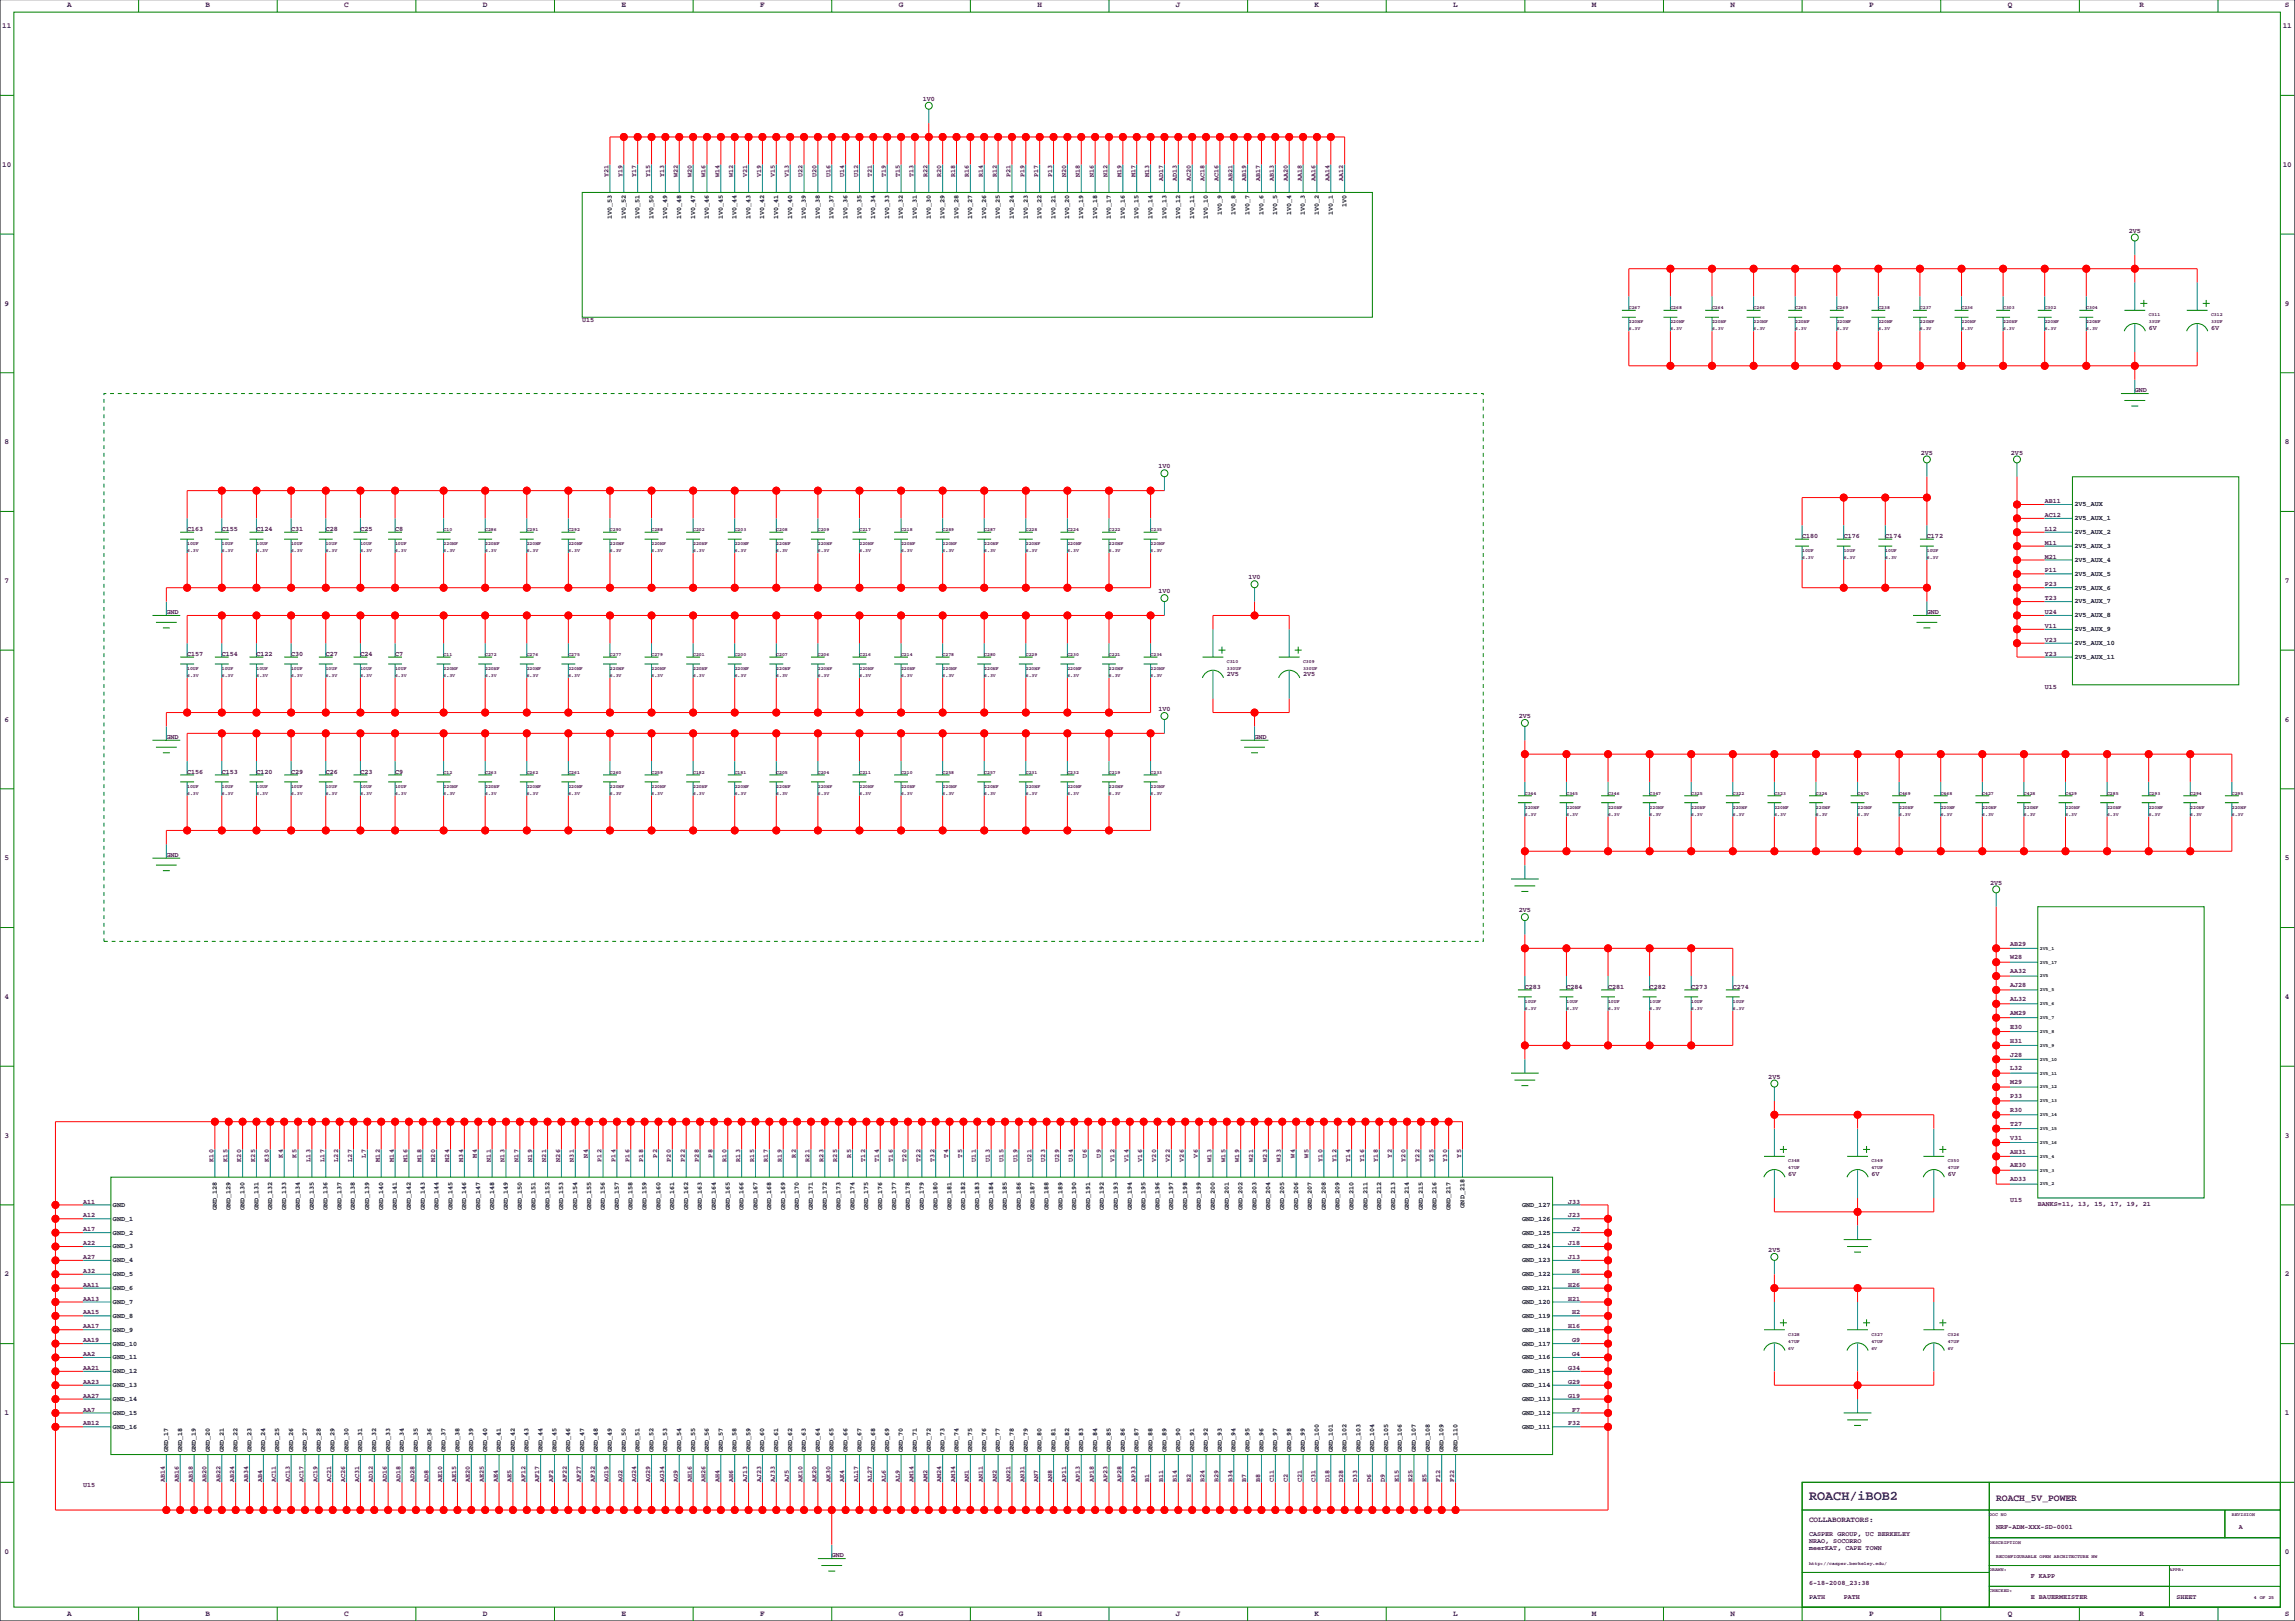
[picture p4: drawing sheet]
<svg xmlns="http://www.w3.org/2000/svg" width="841mm" height="594mm" viewBox="0 0 841 594" stroke-linecap="round" stroke-linejoin="round" font-family="sans-serif">
<defs><g id="words">
<text font-size="4.9" fill="#0000a0" x="662.9" y="549.5">ROACH/iBOB2</text>
<text font-size="3.5" fill="#400040" x="731.5" y="549.8">ROACH_5V_POWER</text>
<g font-size="2.8" fill="#0000a0">
<text x="24.6" y="2.7">A</text>
<text x="75.4" y="2.7">B</text>
<text x="126.2" y="2.7">C</text>
<text x="177" y="2.7">D</text>
<text x="227.8" y="2.7">E</text>
<text x="278.6" y="2.7">F</text>
<text x="329.4" y="2.7">G</text>
<text x="380.2" y="2.7">H</text>
<text x="431" y="2.7">J</text>
<text x="481.8" y="2.7">K</text>
<text x="532.6" y="2.7">L</text>
<text x="583.4" y="2.7">M</text>
<text x="634.2" y="2.7">N</text>
<text x="685" y="2.7">P</text>
<text x="735.8" y="2.7">Q</text>
<text x="784" y="2.7">R</text>
<text x="837.4" y="2.7">S</text>
<text x=".8" y="10.3">11</text>
<text x="836.5" y="10.3">11</text>
<text x=".8" y="61.1">10</text>
<text x="836.5" y="61.1">10</text>
<text x="1.7" y="111.9">9</text>
<text x="837.4" y="111.9">9</text>
<text x="1.7" y="162.7">8</text>
<text x="837.4" y="162.7">8</text>
<text x="1.7" y="213.5">7</text>
<text x="837.4" y="213.5">7</text>
<text x="1.7" y="264.3">6</text>
<text x="837.4" y="264.3">6</text>
<text x="1.7" y="315.1">5</text>
<text x="837.4" y="315.1">5</text>
<text x="1.7" y="365.9">4</text>
<text x="837.4" y="365.9">4</text>
<text x="1.7" y="416.7">3</text>
<text x="837.4" y="416.7">3</text>
<text x="1.7" y="467.5">2</text>
<text x="837.4" y="467.5">2</text>
<text x="1.7" y="518.3">1</text>
<text x="837.4" y="518.3">1</text>
<text x="662.9" y="557.6">COLLABORATORS:</text>
<text x="1.7" y="569.1">0</text>
<text x="837.4" y="569.1">0</text>
<text x="24.6" y="592">A</text>
<text x="75.4" y="592">B</text>
<text x="126.2" y="592">C</text>
<text x="177" y="592">D</text>
<text x="227.8" y="592">E</text>
<text x="278.6" y="592">F</text>
<text x="329.4" y="592">G</text>
<text x="380.2" y="592">H</text>
<text x="431" y="592">J</text>
<text x="481.8" y="592">K</text>
<text x="532.6" y="592">L</text>
<text x="583.4" y="592">M</text>
<text x="634.2" y="592">N</text>
<text x="685" y="592">P</text>
<text x="735.8" y="592">Q</text>
<text x="784" y="592">R</text>
<text x="837.4" y="592">S</text>
</g>
<g font-size="2.5" fill="#400040">
<text x="338.1" y="37">1V0</text>
<text x="223" y="64.8" transform="rotate(-90 223 64.8)">Y21</text>
<text x="228.1" y="64.8" transform="rotate(-90 228.1 64.8)">Y19</text>
<text x="233.2" y="64.8" transform="rotate(-90 233.2 64.8)">Y17</text>
<text x="238.3" y="64.8" transform="rotate(-90 238.3 64.8)">Y15</text>
<text x="243.3" y="64.8" transform="rotate(-90 243.3 64.8)">Y13</text>
<text x="248.4" y="64.8" transform="rotate(-90 248.4 64.8)">W22</text>
<text x="253.5" y="64.8" transform="rotate(-90 253.5 64.8)">W20</text>
<text x="258.6" y="64.8" transform="rotate(-90 258.6 64.8)">W16</text>
<text x="263.7" y="64.8" transform="rotate(-90 263.7 64.8)">W14</text>
<text x="268.7" y="64.8" transform="rotate(-90 268.7 64.8)">W12</text>
<text x="273.8" y="64.8" transform="rotate(-90 273.8 64.8)">V21</text>
<text x="278.9" y="64.8" transform="rotate(-90 278.9 64.8)">V19</text>
<text x="284" y="64.8" transform="rotate(-90 284 64.8)">V15</text>
<text x="289.1" y="64.8" transform="rotate(-90 289.1 64.8)">V13</text>
<text x="294.1" y="64.8" transform="rotate(-90 294.1 64.8)">U22</text>
<text x="299.2" y="64.8" transform="rotate(-90 299.2 64.8)">U20</text>
<text x="304.3" y="64.8" transform="rotate(-90 304.3 64.8)">U16</text>
<text x="309.4" y="64.8" transform="rotate(-90 309.4 64.8)">U14</text>
<text x="314.5" y="64.8" transform="rotate(-90 314.5 64.8)">U12</text>
<text x="319.5" y="64.8" transform="rotate(-90 319.5 64.8)">T21</text>
<text x="324.6" y="64.8" transform="rotate(-90 324.6 64.8)">T19</text>
<text x="329.7" y="64.8" transform="rotate(-90 329.7 64.8)">T15</text>
<text x="334.8" y="64.8" transform="rotate(-90 334.8 64.8)">T13</text>
<text x="339.9" y="64.8" transform="rotate(-90 339.9 64.8)">R22</text>
<text x="344.9" y="64.8" transform="rotate(-90 344.9 64.8)">R20</text>
<text x="350" y="64.8" transform="rotate(-90 350 64.8)">R18</text>
<text x="355.1" y="64.8" transform="rotate(-90 355.1 64.8)">R16</text>
<text x="360.2" y="64.8" transform="rotate(-90 360.2 64.8)">R14</text>
<text x="365.3" y="64.8" transform="rotate(-90 365.3 64.8)">R12</text>
<text x="370.3" y="64.8" transform="rotate(-90 370.3 64.8)">P21</text>
<text x="375.4" y="64.8" transform="rotate(-90 375.4 64.8)">P19</text>
<text x="380.5" y="64.8" transform="rotate(-90 380.5 64.8)">P17</text>
<text x="385.6" y="64.8" transform="rotate(-90 385.6 64.8)">P13</text>
<text x="390.7" y="64.8" transform="rotate(-90 390.7 64.8)">N20</text>
<text x="395.7" y="64.8" transform="rotate(-90 395.7 64.8)">N18</text>
<text x="400.8" y="64.8" transform="rotate(-90 400.8 64.8)">N16</text>
<text x="405.9" y="64.8" transform="rotate(-90 405.9 64.8)">N12</text>
<text x="411" y="64.8" transform="rotate(-90 411 64.8)">M19</text>
<text x="416.1" y="64.8" transform="rotate(-90 416.1 64.8)">M17</text>
<text x="421.1" y="64.8" transform="rotate(-90 421.1 64.8)">M13</text>
<text x="426.2" y="66.3" transform="rotate(-90 426.2 66.3)">AD17</text>
<text x="431.3" y="66.3" transform="rotate(-90 431.3 66.3)">AD13</text>
<text x="436.4" y="66.3" transform="rotate(-90 436.4 66.3)">AC20</text>
<text x="441.5" y="66.3" transform="rotate(-90 441.5 66.3)">AC18</text>
<text x="446.5" y="66.3" transform="rotate(-90 446.5 66.3)">AC16</text>
<text x="451.6" y="66.3" transform="rotate(-90 451.6 66.3)">AB21</text>
<text x="456.7" y="66.3" transform="rotate(-90 456.7 66.3)">AB19</text>
<text x="461.8" y="66.3" transform="rotate(-90 461.8 66.3)">AB17</text>
<text x="466.9" y="66.3" transform="rotate(-90 466.9 66.3)">AB13</text>
<text x="471.9" y="66.3" transform="rotate(-90 471.9 66.3)">AA20</text>
<text x="477" y="66.3" transform="rotate(-90 477 66.3)">AA18</text>
<text x="482.1" y="66.3" transform="rotate(-90 482.1 66.3)">AA16</text>
<text x="487.2" y="66.3" transform="rotate(-90 487.2 66.3)">AA14</text>
<text x="492.3" y="66.3" transform="rotate(-90 492.3 66.3)">AA12</text>
<text x="780.1" y="85.2">2V5</text>
<text x="213.4" y="117.8">U15</text>
<text x="787.4" y="120.8">6V</text>
<text x="810.3" y="120.8">6V</text>
<text x="782.3" y="143.6">GND</text>
<text x="703.9" y="166.5">2V5</text>
<text x="736.9" y="166.5">2V5</text>
<text x="424.5" y="171.6">1V0</text>
<text x="749.3" y="184.3">AB11</text>
<text x="749.3" y="189.4">AC12</text>
<text x="68.6" y="194.4">C163</text>
<text x="81.3" y="194.4">C155</text>
<text x="94" y="194.4">C124</text>
<text x="106.7" y="194.4">C31</text>
<text x="119.4" y="194.4">C28</text>
<text x="132.1" y="194.4">C25</text>
<text x="144.8" y="194.4">C8</text>
<text x="660.4" y="197">C180</text>
<text x="675.6" y="197">C176</text>
<text x="690.9" y="197">C174</text>
<text x="706.1" y="197">C172</text>
<text x="749.3" y="194.4">L12</text>
<text x="749.3" y="199.5">M11</text>
<text x="749.3" y="204.6">M21</text>
<text x="749.3" y="209.7">P11</text>
<text x="457.5" y="212.2">1V0</text>
<text x="749.3" y="214.8">P23</text>
<text x="424.5" y="217.3">1V0</text>
<text x="749.3" y="219.8">T23</text>
<text x="61" y="224.9">GND</text>
<text x="706.1" y="224.9">GND</text>
<text x="749.3" y="224.9">U24</text>
<text x="749.3" y="230">V11</text>
<text x="749.3" y="235.1">V23</text>
<text x="68.6" y="240.2">C157</text>
<text x="81.3" y="240.2">C154</text>
<text x="94" y="240.2">C122</text>
<text x="106.7" y="240.2">C30</text>
<text x="119.4" y="240.2">C27</text>
<text x="132.1" y="240.2">C24</text>
<text x="144.8" y="240.2">C7</text>
<text x="749.3" y="240.2">Y23</text>
<text x="449.6" y="247.8">2V5</text>
<text x="477.5" y="247.8">2V5</text>
<text x="749.3" y="252.4">U15</text>
<text x="424.5" y="260.5">1V0</text>
<text x="556.6" y="263">2V5</text>
<text x="61" y="270.6">GND</text>
<text x="459.7" y="270.6">GND</text>
<text x="68.6" y="283.3">C156</text>
<text x="81.3" y="283.3">C153</text>
<text x="94" y="283.3">C120</text>
<text x="106.7" y="283.3">C29</text>
<text x="119.4" y="283.3">C26</text>
<text x="132.1" y="283.3">C23</text>
<text x="144.8" y="283.3">C9</text>
<text x="61" y="313.8">GND</text>
<text x="729.3" y="324">2V5</text>
<text x="556.6" y="334.1">2V5</text>
<text x="736.6" y="346.3">AB29</text>
<text x="736.6" y="351.4">W28</text>
<text x="736.6" y="356.5">AA32</text>
<text x="558.8" y="362.1">C283</text>
<text x="574" y="362.1">C284</text>
<text x="589.3" y="362.1">C281</text>
<text x="604.5" y="362.1">C282</text>
<text x="619.8" y="362.1">C273</text>
<text x="635" y="362.1">C274</text>
<text x="736.6" y="361.6">AJ28</text>
<text x="736.6" y="366.7">AL32</text>
<text x="736.6" y="371.7">AM29</text>
<text x="736.6" y="376.8">E30</text>
<text x="736.6" y="381.9">H31</text>
<text x="736.6" y="387">J28</text>
<text x="648" y="395.1">2V5</text>
<text x="736.6" y="392.1">L32</text>
<text x="736.6" y="397.1">M29</text>
<text x="736.6" y="402.2">P33</text>
<text x="736.6" y="407.3">R30</text>
<text x="736.6" y="412.4">T27</text>
<text x="736.6" y="417.5">V31</text>
<text x="78.2" y="425.4" transform="rotate(-90 78.2 425.4)">K10</text>
<text x="83.3" y="425.4" transform="rotate(-90 83.3 425.4)">K15</text>
<text x="88.4" y="425.4" transform="rotate(-90 88.4 425.4)">K20</text>
<text x="93.5" y="425.4" transform="rotate(-90 93.5 425.4)">K25</text>
<text x="98.6" y="425.4" transform="rotate(-90 98.6 425.4)">K30</text>
<text x="103.6" y="424" transform="rotate(-90 103.6 424)">K4</text>
<text x="108.7" y="424" transform="rotate(-90 108.7 424)">K5</text>
<text x="113.8" y="425.4" transform="rotate(-90 113.8 425.4)">L13</text>
<text x="118.9" y="425.4" transform="rotate(-90 118.9 425.4)">L17</text>
<text x="124" y="425.4" transform="rotate(-90 124 425.4)">L22</text>
<text x="129" y="425.4" transform="rotate(-90 129 425.4)">L27</text>
<text x="134.1" y="424" transform="rotate(-90 134.1 424)">L7</text>
<text x="139.2" y="425.4" transform="rotate(-90 139.2 425.4)">M12</text>
<text x="144.3" y="425.4" transform="rotate(-90 144.3 425.4)">M14</text>
<text x="149.4" y="425.4" transform="rotate(-90 149.4 425.4)">M16</text>
<text x="154.4" y="425.4" transform="rotate(-90 154.4 425.4)">M18</text>
<text x="159.5" y="425.4" transform="rotate(-90 159.5 425.4)">M20</text>
<text x="164.6" y="425.4" transform="rotate(-90 164.6 425.4)">M24</text>
<text x="169.7" y="425.4" transform="rotate(-90 169.7 425.4)">M34</text>
<text x="174.8" y="424" transform="rotate(-90 174.8 424)">M4</text>
<text x="179.8" y="425.4" transform="rotate(-90 179.8 425.4)">N11</text>
<text x="184.9" y="425.4" transform="rotate(-90 184.9 425.4)">N13</text>
<text x="190" y="425.4" transform="rotate(-90 190 425.4)">N17</text>
<text x="195.1" y="425.4" transform="rotate(-90 195.1 425.4)">N19</text>
<text x="200.2" y="425.4" transform="rotate(-90 200.2 425.4)">N21</text>
<text x="205.2" y="425.4" transform="rotate(-90 205.2 425.4)">N26</text>
<text x="210.3" y="425.4" transform="rotate(-90 210.3 425.4)">N31</text>
<text x="215.4" y="424" transform="rotate(-90 215.4 424)">N4</text>
<text x="220.5" y="425.4" transform="rotate(-90 220.5 425.4)">P12</text>
<text x="225.6" y="425.4" transform="rotate(-90 225.6 425.4)">P14</text>
<text x="230.6" y="425.4" transform="rotate(-90 230.6 425.4)">P16</text>
<text x="235.7" y="425.4" transform="rotate(-90 235.7 425.4)">P18</text>
<text x="240.8" y="424" transform="rotate(-90 240.8 424)">P2</text>
<text x="245.9" y="425.4" transform="rotate(-90 245.9 425.4)">P20</text>
<text x="251" y="425.4" transform="rotate(-90 251 425.4)">P22</text>
<text x="256" y="425.4" transform="rotate(-90 256 425.4)">P28</text>
<text x="261.1" y="424" transform="rotate(-90 261.1 424)">P8</text>
<text x="266.2" y="425.4" transform="rotate(-90 266.2 425.4)">R10</text>
<text x="271.3" y="425.4" transform="rotate(-90 271.3 425.4)">R13</text>
<text x="276.4" y="425.4" transform="rotate(-90 276.4 425.4)">R15</text>
<text x="281.4" y="425.4" transform="rotate(-90 281.4 425.4)">R17</text>
<text x="286.5" y="425.4" transform="rotate(-90 286.5 425.4)">R19</text>
<text x="291.6" y="424" transform="rotate(-90 291.6 424)">R2</text>
<text x="296.7" y="425.4" transform="rotate(-90 296.7 425.4)">R21</text>
<text x="301.8" y="425.4" transform="rotate(-90 301.8 425.4)">R23</text>
<text x="306.8" y="425.4" transform="rotate(-90 306.8 425.4)">R25</text>
<text x="311.9" y="424" transform="rotate(-90 311.9 424)">R5</text>
<text x="317" y="425.4" transform="rotate(-90 317 425.4)">T12</text>
<text x="322.1" y="425.4" transform="rotate(-90 322.1 425.4)">T14</text>
<text x="327.2" y="425.4" transform="rotate(-90 327.2 425.4)">T16</text>
<text x="332.2" y="425.4" transform="rotate(-90 332.2 425.4)">T20</text>
<text x="337.3" y="425.4" transform="rotate(-90 337.3 425.4)">T22</text>
<text x="342.4" y="425.4" transform="rotate(-90 342.4 425.4)">T32</text>
<text x="347.5" y="424" transform="rotate(-90 347.5 424)">T4</text>
<text x="352.6" y="424" transform="rotate(-90 352.6 424)">T5</text>
<text x="357.6" y="425.4" transform="rotate(-90 357.6 425.4)">U11</text>
<text x="362.7" y="425.4" transform="rotate(-90 362.7 425.4)">U13</text>
<text x="367.8" y="425.4" transform="rotate(-90 367.8 425.4)">U15</text>
<text x="372.9" y="425.4" transform="rotate(-90 372.9 425.4)">U19</text>
<text x="378" y="425.4" transform="rotate(-90 378 425.4)">U21</text>
<text x="383" y="425.4" transform="rotate(-90 383 425.4)">U23</text>
<text x="388.1" y="425.4" transform="rotate(-90 388.1 425.4)">U29</text>
<text x="393.2" y="425.4" transform="rotate(-90 393.2 425.4)">U34</text>
<text x="398.3" y="424" transform="rotate(-90 398.3 424)">U6</text>
<text x="403.4" y="424" transform="rotate(-90 403.4 424)">U9</text>
<text x="408.4" y="425.4" transform="rotate(-90 408.4 425.4)">V12</text>
<text x="413.5" y="425.4" transform="rotate(-90 413.5 425.4)">V14</text>
<text x="418.6" y="425.4" transform="rotate(-90 418.6 425.4)">V16</text>
<text x="423.7" y="425.4" transform="rotate(-90 423.7 425.4)">V20</text>
<text x="428.8" y="425.4" transform="rotate(-90 428.8 425.4)">V22</text>
<text x="433.8" y="425.4" transform="rotate(-90 433.8 425.4)">V26</text>
<text x="438.9" y="424" transform="rotate(-90 438.9 424)">V6</text>
<text x="444" y="425.4" transform="rotate(-90 444 425.4)">W13</text>
<text x="449.1" y="425.4" transform="rotate(-90 449.1 425.4)">W15</text>
<text x="454.2" y="425.4" transform="rotate(-90 454.2 425.4)">W19</text>
<text x="459.2" y="425.4" transform="rotate(-90 459.2 425.4)">W21</text>
<text x="464.3" y="425.4" transform="rotate(-90 464.3 425.4)">W23</text>
<text x="469.4" y="425.4" transform="rotate(-90 469.4 425.4)">W33</text>
<text x="474.5" y="424" transform="rotate(-90 474.5 424)">W4</text>
<text x="479.6" y="424" transform="rotate(-90 479.6 424)">W5</text>
<text x="484.6" y="425.4" transform="rotate(-90 484.6 425.4)">Y10</text>
<text x="489.7" y="425.4" transform="rotate(-90 489.7 425.4)">Y12</text>
<text x="494.8" y="425.4" transform="rotate(-90 494.8 425.4)">Y14</text>
<text x="499.9" y="425.4" transform="rotate(-90 499.9 425.4)">Y16</text>
<text x="505" y="425.4" transform="rotate(-90 505 425.4)">Y18</text>
<text x="510" y="424" transform="rotate(-90 510 424)">Y2</text>
<text x="515.1" y="425.4" transform="rotate(-90 515.1 425.4)">Y20</text>
<text x="520.2" y="425.4" transform="rotate(-90 520.2 425.4)">Y22</text>
<text x="525.3" y="425.4" transform="rotate(-90 525.3 425.4)">Y25</text>
<text x="530.4" y="425.4" transform="rotate(-90 530.4 425.4)">Y30</text>
<text x="535.4" y="424" transform="rotate(-90 535.4 424)">Y5</text>
<text x="736.6" y="422.5">AH31</text>
<text x="655.3" y="430.7">6V</text>
<text x="685.8" y="430.7">6V</text>
<text x="713.7" y="430.7">6V</text>
<text x="736.6" y="427.6">AE30</text>
<text x="736.6" y="432.7">AD33</text>
<text x="30.5" y="440.8">A11</text>
<text x="574.7" y="440.8">J33</text>
<text x="736.6" y="440.4">U15</text>
<text x="746.8" y="441.7">BANKS=11, 13, 15, 17, 19, 21</text>
<text x="30.5" y="445.9">A12</text>
<text x="574.7" y="445.9">J23</text>
<text x="30.5" y="451">A17</text>
<text x="576.2" y="451">J2</text>
<text x="30.5" y="456.1">A22</text>
<text x="30.5" y="461.1">A27</text>
<text x="574.7" y="461.1">J13</text>
<text x="574.7" y="456.1">J18</text>
<text x="648" y="458.6">2V5</text>
<text x="30.5" y="466.2">A32</text>
<text x="576.2" y="466.2">H6</text>
<text x="30.5" y="471.3">AA11</text>
<text x="574.7" y="471.3">H26</text>
<text x="30.5" y="476.4">AA13</text>
<text x="574.7" y="476.4">H21</text>
<text x="30.5" y="481.5">AA15</text>
<text x="576.2" y="481.5">H2</text>
<text x="30.5" y="486.5">AA17</text>
<text x="30.5" y="491.6">AA19</text>
<text x="574.7" y="486.5">H16</text>
<text x="576.2" y="491.6">G9</text>
<text x="30.5" y="496.7">AA2</text>
<text x="576.2" y="496.7">G4</text>
<text x="30.5" y="501.8">AA21</text>
<text x="574.7" y="501.8">G34</text>
<text x="30.5" y="506.9">AA23</text>
<text x="574.7" y="506.9">G29</text>
<text x="30.5" y="511.9">AA27</text>
<text x="574.7" y="511.9">G19</text>
<text x="30.5" y="517">AA7</text>
<text x="576.2" y="517">F7</text>
<text x="30.5" y="522.1">AB12</text>
<text x="574.7" y="522.1">F32</text>
<text x="30.5" y="544.5">U15</text>
<text x="60.5" y="542.9" transform="rotate(-90 60.5 542.9)">AB14</text>
<text x="65.5" y="542.9" transform="rotate(-90 65.5 542.9)">AB16</text>
<text x="70.6" y="542.9" transform="rotate(-90 70.6 542.9)">AB18</text>
<text x="75.7" y="542.9" transform="rotate(-90 75.7 542.9)">AB20</text>
<text x="80.8" y="542.9" transform="rotate(-90 80.8 542.9)">AB22</text>
<text x="85.9" y="542.9" transform="rotate(-90 85.9 542.9)">AB24</text>
<text x="90.9" y="542.9" transform="rotate(-90 90.9 542.9)">AB34</text>
<text x="96" y="542.9" transform="rotate(-90 96 542.9)">AB4</text>
<text x="101.1" y="542.9" transform="rotate(-90 101.1 542.9)">AC11</text>
<text x="106.2" y="542.9" transform="rotate(-90 106.2 542.9)">AC13</text>
<text x="111.3" y="542.9" transform="rotate(-90 111.3 542.9)">AC17</text>
<text x="116.3" y="542.9" transform="rotate(-90 116.3 542.9)">AC19</text>
<text x="121.4" y="542.9" transform="rotate(-90 121.4 542.9)">AC21</text>
<text x="126.5" y="542.9" transform="rotate(-90 126.5 542.9)">AC26</text>
<text x="131.6" y="542.9" transform="rotate(-90 131.6 542.9)">AC31</text>
<text x="136.7" y="542.9" transform="rotate(-90 136.7 542.9)">AD12</text>
<text x="141.7" y="542.9" transform="rotate(-90 141.7 542.9)">AD16</text>
<text x="146.8" y="542.9" transform="rotate(-90 146.8 542.9)">AD18</text>
<text x="151.9" y="542.9" transform="rotate(-90 151.9 542.9)">AD28</text>
<text x="157" y="542.9" transform="rotate(-90 157 542.9)">AD8</text>
<text x="162.1" y="542.9" transform="rotate(-90 162.1 542.9)">AE10</text>
<text x="167.1" y="542.9" transform="rotate(-90 167.1 542.9)">AE15</text>
<text x="172.2" y="542.9" transform="rotate(-90 172.2 542.9)">AE20</text>
<text x="177.3" y="542.9" transform="rotate(-90 177.3 542.9)">AE25</text>
<text x="182.4" y="542.9" transform="rotate(-90 182.4 542.9)">AE4</text>
<text x="187.5" y="542.9" transform="rotate(-90 187.5 542.9)">AE5</text>
<text x="192.5" y="542.9" transform="rotate(-90 192.5 542.9)">AF12</text>
<text x="197.6" y="542.9" transform="rotate(-90 197.6 542.9)">AF17</text>
<text x="202.7" y="542.9" transform="rotate(-90 202.7 542.9)">AF2</text>
<text x="207.8" y="542.9" transform="rotate(-90 207.8 542.9)">AF22</text>
<text x="212.9" y="542.9" transform="rotate(-90 212.9 542.9)">AF27</text>
<text x="217.9" y="542.9" transform="rotate(-90 217.9 542.9)">AF32</text>
<text x="223" y="542.9" transform="rotate(-90 223 542.9)">AG19</text>
<text x="228.1" y="542.9" transform="rotate(-90 228.1 542.9)">AG2</text>
<text x="233.2" y="542.9" transform="rotate(-90 233.2 542.9)">AG24</text>
<text x="238.3" y="542.9" transform="rotate(-90 238.3 542.9)">AG29</text>
<text x="243.3" y="542.9" transform="rotate(-90 243.3 542.9)">AG34</text>
<text x="248.4" y="542.9" transform="rotate(-90 248.4 542.9)">AG9</text>
<text x="253.5" y="542.9" transform="rotate(-90 253.5 542.9)">AH16</text>
<text x="258.6" y="542.9" transform="rotate(-90 258.6 542.9)">AH26</text>
<text x="263.7" y="542.9" transform="rotate(-90 263.7 542.9)">AH4</text>
<text x="268.7" y="542.9" transform="rotate(-90 268.7 542.9)">AH6</text>
<text x="273.8" y="542.9" transform="rotate(-90 273.8 542.9)">AJ13</text>
<text x="278.9" y="542.9" transform="rotate(-90 278.9 542.9)">AJ23</text>
<text x="284" y="542.9" transform="rotate(-90 284 542.9)">AJ33</text>
<text x="289.1" y="542.9" transform="rotate(-90 289.1 542.9)">AJ5</text>
<text x="294.1" y="542.9" transform="rotate(-90 294.1 542.9)">AK10</text>
<text x="299.2" y="542.9" transform="rotate(-90 299.2 542.9)">AK20</text>
<text x="304.3" y="542.9" transform="rotate(-90 304.3 542.9)">AK30</text>
<text x="309.4" y="542.9" transform="rotate(-90 309.4 542.9)">AK4</text>
<text x="314.5" y="542.9" transform="rotate(-90 314.5 542.9)">AL17</text>
<text x="319.5" y="542.9" transform="rotate(-90 319.5 542.9)">AL27</text>
<text x="324.6" y="542.9" transform="rotate(-90 324.6 542.9)">AL6</text>
<text x="329.7" y="542.9" transform="rotate(-90 329.7 542.9)">AL9</text>
<text x="334.8" y="542.9" transform="rotate(-90 334.8 542.9)">AM14</text>
<text x="339.9" y="542.9" transform="rotate(-90 339.9 542.9)">AM2</text>
<text x="344.9" y="542.9" transform="rotate(-90 344.9 542.9)">AM24</text>
<text x="350" y="542.9" transform="rotate(-90 350 542.9)">AM34</text>
<text x="355.1" y="542.9" transform="rotate(-90 355.1 542.9)">AN1</text>
<text x="360.2" y="542.9" transform="rotate(-90 360.2 542.9)">AN11</text>
<text x="365.3" y="542.9" transform="rotate(-90 365.3 542.9)">AN2</text>
<text x="370.3" y="542.9" transform="rotate(-90 370.3 542.9)">AN21</text>
<text x="375.4" y="542.9" transform="rotate(-90 375.4 542.9)">AN31</text>
<text x="380.5" y="542.9" transform="rotate(-90 380.5 542.9)">AN7</text>
<text x="385.6" y="542.9" transform="rotate(-90 385.6 542.9)">AN8</text>
<text x="390.7" y="542.9" transform="rotate(-90 390.7 542.9)">AP11</text>
<text x="395.7" y="542.9" transform="rotate(-90 395.7 542.9)">AP13</text>
<text x="400.8" y="542.9" transform="rotate(-90 400.8 542.9)">AP18</text>
<text x="405.9" y="542.9" transform="rotate(-90 405.9 542.9)">AP23</text>
<text x="411" y="542.9" transform="rotate(-90 411 542.9)">AP28</text>
<text x="416.1" y="542.9" transform="rotate(-90 416.1 542.9)">AP33</text>
<text x="421.1" y="542.9" transform="rotate(-90 421.1 542.9)">B1</text>
<text x="426.2" y="542.9" transform="rotate(-90 426.2 542.9)">B11</text>
<text x="431.3" y="542.9" transform="rotate(-90 431.3 542.9)">B14</text>
<text x="436.4" y="542.9" transform="rotate(-90 436.4 542.9)">B2</text>
<text x="441.5" y="542.9" transform="rotate(-90 441.5 542.9)">B24</text>
<text x="446.5" y="542.9" transform="rotate(-90 446.5 542.9)">B29</text>
<text x="451.6" y="542.9" transform="rotate(-90 451.6 542.9)">B34</text>
<text x="456.7" y="542.9" transform="rotate(-90 456.7 542.9)">B7</text>
<text x="461.8" y="542.9" transform="rotate(-90 461.8 542.9)">B8</text>
<text x="466.9" y="542.9" transform="rotate(-90 466.9 542.9)">C11</text>
<text x="471.9" y="542.9" transform="rotate(-90 471.9 542.9)">C2</text>
<text x="477" y="542.9" transform="rotate(-90 477 542.9)">C21</text>
<text x="482.1" y="542.9" transform="rotate(-90 482.1 542.9)">C31</text>
<text x="487.2" y="542.9" transform="rotate(-90 487.2 542.9)">D18</text>
<text x="492.3" y="542.9" transform="rotate(-90 492.3 542.9)">D28</text>
<text x="497.3" y="542.9" transform="rotate(-90 497.3 542.9)">D33</text>
<text x="502.4" y="542.9" transform="rotate(-90 502.4 542.9)">D6</text>
<text x="507.5" y="542.9" transform="rotate(-90 507.5 542.9)">D9</text>
<text x="512.6" y="542.9" transform="rotate(-90 512.6 542.9)">E15</text>
<text x="517.7" y="542.9" transform="rotate(-90 517.7 542.9)">E25</text>
<text x="522.7" y="542.9" transform="rotate(-90 522.7 542.9)">E5</text>
<text x="527.8" y="542.9" transform="rotate(-90 527.8 542.9)">F12</text>
<text x="532.9" y="542.9" transform="rotate(-90 532.9 542.9)">F22</text>
<text x="731.5" y="560.2">NRF-ADM-XXX-SD-0001</text>
<text x="820.4" y="560.2">A</text>
<text x="304.8" y="570.4">GND</text>
<text x="662.9" y="580.5">6-18-2008_23:38</text>
<text x="744.2" y="578">F KAPP</text>
<text x="675.6" y="585.6">PATH</text>
<text x="744.2" y="585.6">E BAUERMEISTER</text>
</g>
<g font-size="2.5">
<text x="493.5" y="75.7" transform="rotate(-90 493.5 75.7)">1V0</text>
<text x="224.2" y="80.1" transform="rotate(-90 224.2 80.1)">1V0_53</text>
<text x="229.3" y="80.1" transform="rotate(-90 229.3 80.1)">1V0_52</text>
<text x="234.4" y="80.1" transform="rotate(-90 234.4 80.1)">1V0_51</text>
<text x="239.5" y="80.1" transform="rotate(-90 239.5 80.1)">1V0_50</text>
<text x="244.5" y="80.1" transform="rotate(-90 244.5 80.1)">1V0_49</text>
<text x="249.6" y="80.1" transform="rotate(-90 249.6 80.1)">1V0_48</text>
<text x="254.7" y="80.1" transform="rotate(-90 254.7 80.1)">1V0_47</text>
<text x="259.8" y="80.1" transform="rotate(-90 259.8 80.1)">1V0_46</text>
<text x="264.9" y="80.1" transform="rotate(-90 264.9 80.1)">1V0_45</text>
<text x="269.9" y="80.1" transform="rotate(-90 269.9 80.1)">1V0_44</text>
<text x="275" y="80.1" transform="rotate(-90 275 80.1)">1V0_43</text>
<text x="280.1" y="80.1" transform="rotate(-90 280.1 80.1)">1V0_42</text>
<text x="285.2" y="80.1" transform="rotate(-90 285.2 80.1)">1V0_41</text>
<text x="290.3" y="80.1" transform="rotate(-90 290.3 80.1)">1V0_40</text>
<text x="295.3" y="80.1" transform="rotate(-90 295.3 80.1)">1V0_39</text>
<text x="300.4" y="80.1" transform="rotate(-90 300.4 80.1)">1V0_38</text>
<text x="305.5" y="80.1" transform="rotate(-90 305.5 80.1)">1V0_37</text>
<text x="310.6" y="80.1" transform="rotate(-90 310.6 80.1)">1V0_36</text>
<text x="315.7" y="80.1" transform="rotate(-90 315.7 80.1)">1V0_35</text>
<text x="320.7" y="80.1" transform="rotate(-90 320.7 80.1)">1V0_34</text>
<text x="325.8" y="80.1" transform="rotate(-90 325.8 80.1)">1V0_33</text>
<text x="330.9" y="80.1" transform="rotate(-90 330.9 80.1)">1V0_32</text>
<text x="336" y="80.1" transform="rotate(-90 336 80.1)">1V0_31</text>
<text x="341.1" y="80.1" transform="rotate(-90 341.1 80.1)">1V0_30</text>
<text x="346.1" y="80.1" transform="rotate(-90 346.1 80.1)">1V0_29</text>
<text x="351.2" y="80.1" transform="rotate(-90 351.2 80.1)">1V0_28</text>
<text x="356.3" y="80.1" transform="rotate(-90 356.3 80.1)">1V0_27</text>
<text x="361.4" y="80.1" transform="rotate(-90 361.4 80.1)">1V0_26</text>
<text x="366.5" y="80.1" transform="rotate(-90 366.5 80.1)">1V0_25</text>
<text x="371.5" y="80.1" transform="rotate(-90 371.5 80.1)">1V0_24</text>
<text x="376.6" y="80.1" transform="rotate(-90 376.6 80.1)">1V0_23</text>
<text x="381.7" y="80.1" transform="rotate(-90 381.7 80.1)">1V0_22</text>
<text x="386.8" y="80.1" transform="rotate(-90 386.8 80.1)">1V0_21</text>
<text x="391.9" y="80.1" transform="rotate(-90 391.9 80.1)">1V0_20</text>
<text x="396.9" y="80.1" transform="rotate(-90 396.9 80.1)">1V0_19</text>
<text x="402" y="80.1" transform="rotate(-90 402 80.1)">1V0_18</text>
<text x="407.1" y="80.1" transform="rotate(-90 407.1 80.1)">1V0_17</text>
<text x="412.2" y="80.1" transform="rotate(-90 412.2 80.1)">1V0_16</text>
<text x="417.3" y="80.1" transform="rotate(-90 417.3 80.1)">1V0_15</text>
<text x="422.3" y="80.1" transform="rotate(-90 422.3 80.1)">1V0_14</text>
<text x="427.4" y="80.1" transform="rotate(-90 427.4 80.1)">1V0_13</text>
<text x="432.5" y="80.1" transform="rotate(-90 432.5 80.1)">1V0_12</text>
<text x="437.6" y="80.1" transform="rotate(-90 437.6 80.1)">1V0_11</text>
<text x="442.7" y="80.1" transform="rotate(-90 442.7 80.1)">1V0_10</text>
<text x="447.7" y="78.7" transform="rotate(-90 447.7 78.7)">1V0_9</text>
<text x="452.8" y="78.7" transform="rotate(-90 452.8 78.7)">1V0_8</text>
<text x="457.9" y="78.7" transform="rotate(-90 457.9 78.7)">1V0_7</text>
<text x="463" y="78.7" transform="rotate(-90 463 78.7)">1V0_6</text>
<text x="468.1" y="78.7" transform="rotate(-90 468.1 78.7)">1V0_5</text>
<text x="473.1" y="78.7" transform="rotate(-90 473.1 78.7)">1V0_4</text>
<text x="478.2" y="78.7" transform="rotate(-90 478.2 78.7)">1V0_3</text>
<text x="483.3" y="78.7" transform="rotate(-90 483.3 78.7)">1V0_2</text>
<text x="488.4" y="78.7" transform="rotate(-90 488.4 78.7)">1V0_1</text>
<text x="760.2" y="185.5">2V5_AUX</text>
<text x="760.2" y="190.6">2V5_AUX_1</text>
<text x="760.2" y="195.6">2V5_AUX_2</text>
<text x="760.2" y="200.7">2V5_AUX_3</text>
<text x="760.2" y="205.8">2V5_AUX_4</text>
<text x="760.2" y="210.9">2V5_AUX_5</text>
<text x="760.2" y="216">2V5_AUX_6</text>
<text x="760.2" y="221">2V5_AUX_7</text>
<text x="760.2" y="226.1">2V5_AUX_8</text>
<text x="760.2" y="231.2">2V5_AUX_9</text>
<text x="760.2" y="236.3">2V5_AUX_10</text>
<text x="760.2" y="241.4">2V5_AUX_11</text>
<text x="41.4" y="442">GND</text>
<text x="79.4" y="443.3" transform="rotate(-90 79.4 443.3)">GND_128</text>
<text x="84.5" y="443.3" transform="rotate(-90 84.5 443.3)">GND_129</text>
<text x="89.6" y="443.3" transform="rotate(-90 89.6 443.3)">GND_130</text>
<text x="94.7" y="443.3" transform="rotate(-90 94.7 443.3)">GND_131</text>
<text x="99.8" y="443.3" transform="rotate(-90 99.8 443.3)">GND_132</text>
<text x="104.8" y="443.3" transform="rotate(-90 104.8 443.3)">GND_133</text>
<text x="109.9" y="443.3" transform="rotate(-90 109.9 443.3)">GND_134</text>
<text x="115" y="443.3" transform="rotate(-90 115 443.3)">GND_135</text>
<text x="120.1" y="443.3" transform="rotate(-90 120.1 443.3)">GND_136</text>
<text x="125.2" y="443.3" transform="rotate(-90 125.2 443.3)">GND_137</text>
<text x="130" y="443.3" transform="rotate(-90 130 443.3)">GND_138</text>
<text x="135.3" y="443.3" transform="rotate(-90 135.3 443.3)">GND_139</text>
<text x="140.4" y="443.3" transform="rotate(-90 140.4 443.3)">GND_140</text>
<text x="145.5" y="443.3" transform="rotate(-90 145.5 443.3)">GND_141</text>
<text x="150.6" y="443.3" transform="rotate(-90 150.6 443.3)">GND_142</text>
<text x="155.6" y="443.3" transform="rotate(-90 155.6 443.3)">GND_143</text>
<text x="160.7" y="443.3" transform="rotate(-90 160.7 443.3)">GND_144</text>
<text x="165.8" y="443.3" transform="rotate(-90 165.8 443.3)">GND_145</text>
<text x="170.9" y="443.3" transform="rotate(-90 170.9 443.3)">GND_146</text>
<text x="176" y="443.3" transform="rotate(-90 176 443.3)">GND_147</text>
<text x="181" y="443.3" transform="rotate(-90 181 443.3)">GND_148</text>
<text x="186.1" y="443.3" transform="rotate(-90 186.1 443.3)">GND_149</text>
<text x="191.2" y="443.3" transform="rotate(-90 191.2 443.3)">GND_150</text>
<text x="196.3" y="443.3" transform="rotate(-90 196.3 443.3)">GND_151</text>
<text x="201.4" y="443.3" transform="rotate(-90 201.4 443.3)">GND_152</text>
<text x="206.4" y="443.3" transform="rotate(-90 206.4 443.3)">GND_153</text>
<text x="211.5" y="443.3" transform="rotate(-90 211.5 443.3)">GND_154</text>
<text x="216.6" y="443.3" transform="rotate(-90 216.6 443.3)">GND_155</text>
<text x="221.7" y="443.3" transform="rotate(-90 221.7 443.3)">GND_156</text>
<text x="226.8" y="443.3" transform="rotate(-90 226.8 443.3)">GND_157</text>
<text x="231.8" y="443.3" transform="rotate(-90 231.8 443.3)">GND_158</text>
<text x="236.9" y="443.3" transform="rotate(-90 236.9 443.3)">GND_159</text>
<text x="242" y="443.3" transform="rotate(-90 242 443.3)">GND_160</text>
<text x="247.1" y="443.3" transform="rotate(-90 247.1 443.3)">GND_161</text>
<text x="252.2" y="443.3" transform="rotate(-90 252.2 443.3)">GND_162</text>
<text x="257.2" y="443.3" transform="rotate(-90 257.2 443.3)">GND_163</text>
<text x="262.3" y="443.3" transform="rotate(-90 262.3 443.3)">GND_164</text>
<text x="267.4" y="443.3" transform="rotate(-90 267.4 443.3)">GND_165</text>
<text x="272.5" y="443.3" transform="rotate(-90 272.5 443.3)">GND_166</text>
<text x="277.6" y="443.3" transform="rotate(-90 277.6 443.3)">GND_167</text>
<text x="282.6" y="443.3" transform="rotate(-90 282.6 443.3)">GND_168</text>
<text x="287.7" y="443.3" transform="rotate(-90 287.7 443.3)">GND_169</text>
<text x="292.8" y="443.3" transform="rotate(-90 292.8 443.3)">GND_170</text>
<text x="297.9" y="443.3" transform="rotate(-90 297.9 443.3)">GND_171</text>
<text x="303" y="443.3" transform="rotate(-90 303 443.3)">GND_172</text>
<text x="308" y="443.3" transform="rotate(-90 308 443.3)">GND_173</text>
<text x="313.1" y="443.3" transform="rotate(-90 313.1 443.3)">GND_174</text>
<text x="318.2" y="443.3" transform="rotate(-90 318.2 443.3)">GND_175</text>
<text x="323.3" y="443.3" transform="rotate(-90 323.3 443.3)">GND_176</text>
<text x="328.4" y="443.3" transform="rotate(-90 328.4 443.3)">GND_177</text>
<text x="333.4" y="443.3" transform="rotate(-90 333.4 443.3)">GND_178</text>
<text x="338.5" y="443.3" transform="rotate(-90 338.5 443.3)">GND_179</text>
<text x="343.6" y="443.3" transform="rotate(-90 343.6 443.3)">GND_180</text>
<text x="348.7" y="443.3" transform="rotate(-90 348.7 443.3)">GND_181</text>
<text x="353.8" y="443.3" transform="rotate(-90 353.8 443.3)">GND_182</text>
<text x="358.8" y="443.3" transform="rotate(-90 358.8 443.3)">GND_183</text>
<text x="363.9" y="443.3" transform="rotate(-90 363.9 443.3)">GND_184</text>
<text x="369" y="443.3" transform="rotate(-90 369 443.3)">GND_185</text>
<text x="374.1" y="443.3" transform="rotate(-90 374.1 443.3)">GND_186</text>
<text x="379.2" y="443.3" transform="rotate(-90 379.2 443.3)">GND_187</text>
<text x="384.2" y="443.3" transform="rotate(-90 384.2 443.3)">GND_188</text>
<text x="389.3" y="443.3" transform="rotate(-90 389.3 443.3)">GND_189</text>
<text x="394.4" y="443.3" transform="rotate(-90 394.4 443.3)">GND_190</text>
<text x="399.5" y="443.3" transform="rotate(-90 399.5 443.3)">GND_191</text>
<text x="404.6" y="443.3" transform="rotate(-90 404.6 443.3)">GND_192</text>
<text x="409.6" y="443.3" transform="rotate(-90 409.6 443.3)">GND_193</text>
<text x="414.7" y="443.3" transform="rotate(-90 414.7 443.3)">GND_194</text>
<text x="419.8" y="443.3" transform="rotate(-90 419.8 443.3)">GND_195</text>
<text x="424.9" y="443.3" transform="rotate(-90 424.9 443.3)">GND_196</text>
<text x="430" y="443.3" transform="rotate(-90 430 443.3)">GND_197</text>
<text x="435" y="443.3" transform="rotate(-90 435 443.3)">GND_198</text>
<text x="440.1" y="443.3" transform="rotate(-90 440.1 443.3)">GND_199</text>
<text x="445.2" y="443.3" transform="rotate(-90 445.2 443.3)">GND_200</text>
<text x="450.3" y="443.3" transform="rotate(-90 450.3 443.3)">GND_201</text>
<text x="455.4" y="443.3" transform="rotate(-90 455.4 443.3)">GND_202</text>
<text x="460.4" y="443.3" transform="rotate(-90 460.4 443.3)">GND_203</text>
<text x="465.5" y="443.3" transform="rotate(-90 465.5 443.3)">GND_204</text>
<text x="470.6" y="443.3" transform="rotate(-90 470.6 443.3)">GND_205</text>
<text x="475.7" y="443.3" transform="rotate(-90 475.7 443.3)">GND_206</text>
<text x="480.8" y="443.3" transform="rotate(-90 480.8 443.3)">GND_207</text>
<text x="485.8" y="443.3" transform="rotate(-90 485.8 443.3)">GND_208</text>
<text x="490.9" y="443.3" transform="rotate(-90 490.9 443.3)">GND_209</text>
<text x="496" y="443.3" transform="rotate(-90 496 443.3)">GND_210</text>
<text x="501.1" y="443.3" transform="rotate(-90 501.1 443.3)">GND_211</text>
<text x="506.2" y="443.3" transform="rotate(-90 506.2 443.3)">GND_212</text>
<text x="511.2" y="443.3" transform="rotate(-90 511.2 443.3)">GND_213</text>
<text x="516.3" y="443.3" transform="rotate(-90 516.3 443.3)">GND_214</text>
<text x="521.4" y="443.3" transform="rotate(-90 521.4 443.3)">GND_215</text>
<text x="526.5" y="443.3" transform="rotate(-90 526.5 443.3)">GND_216</text>
<text x="531.6" y="443.3" transform="rotate(-90 531.6 443.3)">GND_217</text>
<text x="536.6" y="442.3" transform="rotate(-90 536.6 442.3)">GND_218</text>
<text x="557.8" y="442">GND_127</text>
<text x="41.4" y="447.1">GND_1</text>
<text x="557.8" y="447.1">GND_126</text>
<text x="41.4" y="452.2">GND_2</text>
<text x="557.8" y="452.2">GND_125</text>
<text x="41.4" y="457.3">GND_3</text>
<text x="557.8" y="457.3">GND_124</text>
<text x="41.4" y="462.3">GND_4</text>
<text x="41.4" y="467.4">GND_5</text>
<text x="557.8" y="467.4">GND_122</text>
<text x="557.8" y="462.3">GND_123</text>
<text x="41.4" y="472.5">GND_6</text>
<text x="557.8" y="472.5">GND_121</text>
<text x="41.4" y="477.6">GND_7</text>
<text x="557.8" y="477.6">GND_120</text>
<text x="41.4" y="482.7">GND_8</text>
<text x="557.8" y="482.7">GND_119</text>
<text x="41.4" y="487.7">GND_9</text>
<text x="557.8" y="487.7">GND_118</text>
<text x="41.4" y="492.8">GND_10</text>
<text x="41.4" y="497.9">GND_11</text>
<text x="557.8" y="497.9">GND_116</text>
<text x="557.8" y="492.8">GND_117</text>
<text x="41.4" y="503">GND_12</text>
<text x="557.8" y="503">GND_115</text>
<text x="41.4" y="508.1">GND_13</text>
<text x="557.8" y="508.1">GND_114</text>
<text x="41.4" y="513.1">GND_14</text>
<text x="557.8" y="513.1">GND_113</text>
<text x="41.4" y="518.2">GND_15</text>
<text x="557.8" y="518.2">GND_112</text>
<text x="41.4" y="523.3">GND_16</text>
<text x="557.8" y="523.3">GND_111</text>
<text x="61.7" y="532" transform="rotate(-90 61.7 532)">GND_17</text>
<text x="66.7" y="532" transform="rotate(-90 66.7 532)">GND_18</text>
<text x="71.8" y="532" transform="rotate(-90 71.8 532)">GND_19</text>
<text x="76.9" y="532" transform="rotate(-90 76.9 532)">GND_20</text>
<text x="82" y="532" transform="rotate(-90 82 532)">GND_21</text>
<text x="87.1" y="532" transform="rotate(-90 87.1 532)">GND_22</text>
<text x="92.1" y="532" transform="rotate(-90 92.1 532)">GND_23</text>
<text x="97.2" y="532" transform="rotate(-90 97.2 532)">GND_24</text>
<text x="102.3" y="532" transform="rotate(-90 102.3 532)">GND_25</text>
<text x="107.4" y="532" transform="rotate(-90 107.4 532)">GND_26</text>
<text x="112.5" y="532" transform="rotate(-90 112.5 532)">GND_27</text>
<text x="117.5" y="532" transform="rotate(-90 117.5 532)">GND_28</text>
<text x="122.6" y="532" transform="rotate(-90 122.6 532)">GND_29</text>
<text x="127.7" y="532" transform="rotate(-90 127.7 532)">GND_30</text>
<text x="132.8" y="532" transform="rotate(-90 132.8 532)">GND_31</text>
<text x="137.9" y="532" transform="rotate(-90 137.9 532)">GND_32</text>
<text x="142.9" y="532" transform="rotate(-90 142.9 532)">GND_33</text>
<text x="148" y="532" transform="rotate(-90 148 532)">GND_34</text>
<text x="153.1" y="532" transform="rotate(-90 153.1 532)">GND_35</text>
<text x="158.2" y="532" transform="rotate(-90 158.2 532)">GND_36</text>
<text x="163.3" y="532" transform="rotate(-90 163.3 532)">GND_37</text>
<text x="168.3" y="532" transform="rotate(-90 168.3 532)">GND_38</text>
<text x="173.4" y="532" transform="rotate(-90 173.4 532)">GND_39</text>
<text x="178.5" y="532" transform="rotate(-90 178.5 532)">GND_40</text>
<text x="183.6" y="532" transform="rotate(-90 183.6 532)">GND_41</text>
<text x="188.7" y="532" transform="rotate(-90 188.7 532)">GND_42</text>
<text x="193.7" y="532" transform="rotate(-90 193.7 532)">GND_43</text>
<text x="198.8" y="532" transform="rotate(-90 198.8 532)">GND_44</text>
<text x="203.9" y="532" transform="rotate(-90 203.9 532)">GND_45</text>
<text x="209" y="532" transform="rotate(-90 209 532)">GND_46</text>
<text x="214.1" y="532" transform="rotate(-90 214.1 532)">GND_47</text>
<text x="219.1" y="532" transform="rotate(-90 219.1 532)">GND_48</text>
<text x="224.2" y="532" transform="rotate(-90 224.2 532)">GND_49</text>
<text x="229.3" y="532" transform="rotate(-90 229.3 532)">GND_50</text>
<text x="234.4" y="532" transform="rotate(-90 234.4 532)">GND_51</text>
<text x="239.5" y="532" transform="rotate(-90 239.5 532)">GND_52</text>
<text x="244.5" y="532" transform="rotate(-90 244.5 532)">GND_53</text>
<text x="249.6" y="532" transform="rotate(-90 249.6 532)">GND_54</text>
<text x="254.7" y="532" transform="rotate(-90 254.7 532)">GND_55</text>
<text x="259.8" y="532" transform="rotate(-90 259.8 532)">GND_56</text>
<text x="264.9" y="532" transform="rotate(-90 264.9 532)">GND_57</text>
<text x="269.9" y="532" transform="rotate(-90 269.9 532)">GND_58</text>
<text x="275" y="532" transform="rotate(-90 275 532)">GND_59</text>
<text x="280.1" y="532" transform="rotate(-90 280.1 532)">GND_60</text>
<text x="285.2" y="532" transform="rotate(-90 285.2 532)">GND_61</text>
<text x="290.3" y="532" transform="rotate(-90 290.3 532)">GND_62</text>
<text x="295.3" y="532" transform="rotate(-90 295.3 532)">GND_63</text>
<text x="300.4" y="532" transform="rotate(-90 300.4 532)">GND_64</text>
<text x="305.5" y="532" transform="rotate(-90 305.5 532)">GND_65</text>
<text x="310.6" y="532" transform="rotate(-90 310.6 532)">GND_66</text>
<text x="315.7" y="532" transform="rotate(-90 315.7 532)">GND_67</text>
<text x="320.7" y="532" transform="rotate(-90 320.7 532)">GND_68</text>
<text x="325.8" y="532" transform="rotate(-90 325.8 532)">GND_69</text>
<text x="330.9" y="532" transform="rotate(-90 330.9 532)">GND_70</text>
<text x="336" y="532" transform="rotate(-90 336 532)">GND_71</text>
<text x="341.1" y="532" transform="rotate(-90 341.1 532)">GND_72</text>
<text x="346.1" y="532" transform="rotate(-90 346.1 532)">GND_73</text>
<text x="351.2" y="532" transform="rotate(-90 351.2 532)">GND_74</text>
<text x="356.3" y="532" transform="rotate(-90 356.3 532)">GND_75</text>
<text x="361.4" y="532" transform="rotate(-90 361.4 532)">GND_76</text>
<text x="366.5" y="532" transform="rotate(-90 366.5 532)">GND_77</text>
<text x="371.5" y="532" transform="rotate(-90 371.5 532)">GND_78</text>
<text x="376.6" y="532" transform="rotate(-90 376.6 532)">GND_79</text>
<text x="381.7" y="532" transform="rotate(-90 381.7 532)">GND_80</text>
<text x="386.8" y="532" transform="rotate(-90 386.8 532)">GND_81</text>
<text x="391.9" y="532" transform="rotate(-90 391.9 532)">GND_82</text>
<text x="396.9" y="532" transform="rotate(-90 396.9 532)">GND_83</text>
<text x="402" y="532" transform="rotate(-90 402 532)">GND_84</text>
<text x="407.1" y="532" transform="rotate(-90 407.1 532)">GND_85</text>
<text x="412.2" y="532" transform="rotate(-90 412.2 532)">GND_86</text>
<text x="417.3" y="532" transform="rotate(-90 417.3 532)">GND_87</text>
<text x="422.3" y="532" transform="rotate(-90 422.3 532)">GND_88</text>
<text x="427.4" y="532" transform="rotate(-90 427.4 532)">GND_89</text>
<text x="432.5" y="532" transform="rotate(-90 432.5 532)">GND_90</text>
<text x="437.6" y="532" transform="rotate(-90 437.6 532)">GND_91</text>
<text x="442.7" y="532" transform="rotate(-90 442.7 532)">GND_92</text>
<text x="447.7" y="532" transform="rotate(-90 447.7 532)">GND_93</text>
<text x="452.8" y="532" transform="rotate(-90 452.8 532)">GND_94</text>
<text x="457.9" y="532" transform="rotate(-90 457.9 532)">GND_95</text>
<text x="463" y="532" transform="rotate(-90 463 532)">GND_96</text>
<text x="468.1" y="532" transform="rotate(-90 468.1 532)">GND_97</text>
<text x="473.1" y="532" transform="rotate(-90 473.1 532)">GND_98</text>
<text x="478.2" y="532" transform="rotate(-90 478.2 532)">GND_99</text>
<text x="483.3" y="532" transform="rotate(-90 483.3 532)">GND_100</text>
<text x="488.4" y="532" transform="rotate(-90 488.4 532)">GND_101</text>
<text x="493.5" y="532" transform="rotate(-90 493.5 532)">GND_102</text>
<text x="498.5" y="532" transform="rotate(-90 498.5 532)">GND_103</text>
<text x="503.6" y="532" transform="rotate(-90 503.6 532)">GND_104</text>
<text x="508.7" y="532" transform="rotate(-90 508.7 532)">GND_105</text>
<text x="513.8" y="532" transform="rotate(-90 513.8 532)">GND_106</text>
<text x="518.9" y="532" transform="rotate(-90 518.9 532)">GND_107</text>
<text x="523.9" y="532" transform="rotate(-90 523.9 532)">GND_108</text>
<text x="529" y="532" transform="rotate(-90 529 532)">GND_109</text>
<text x="534.1" y="532" transform="rotate(-90 534.1 532)">GND_110</text>
</g>
<g font-size="2.5" fill="#0000a0">
<text x="662.9" y="562.7">CASPER GROUP, UC BERKELEY</text>
<text x="662.9" y="565.3">NRAO, SOCORRO</text>
<text x="662.9" y="567.8">meerKAT, CAPE TOWN</text>
<text x="662.9" y="585.6">PATH</text>
<text x="797.6" y="585.6">SHEET</text>
</g>
<g font-size="1.8" fill="#400040">
<text x="596.9" y="113.3">C267</text>
<text x="612.1" y="113.3">C268</text>
<text x="627.4" y="113.3">C264</text>
<text x="642.6" y="113.3">C266</text>
<text x="657.9" y="113.3">C265</text>
<text x="673.1" y="113.3">C269</text>
<text x="688.3" y="113.3">C238</text>
<text x="703.6" y="113.3">C237</text>
<text x="718.8" y="113.3">C236</text>
<text x="734.1" y="113.3">C303</text>
<text x="749.3" y="113.3">C302</text>
<text x="764.5" y="113.3">C304</text>
<text x="596.9" y="118.4">220NF</text>
<text x="612.1" y="118.4">220NF</text>
<text x="627.4" y="118.4">220NF</text>
<text x="642.6" y="118.4">220NF</text>
<text x="657.9" y="118.4">220NF</text>
<text x="673.1" y="118.4">220NF</text>
<text x="688.3" y="118.4">220NF</text>
<text x="703.6" y="118.4">220NF</text>
<text x="718.8" y="118.4">220NF</text>
<text x="734.1" y="118.4">220NF</text>
<text x="749.3" y="118.4">220NF</text>
<text x="764.5" y="118.4">220NF</text>
<text x="787.4" y="115.8">C311</text>
<text x="787.4" y="118.4">33UF</text>
<text x="810.3" y="118.4">33UF</text>
<text x="810.3" y="115.8">C312</text>
<text x="596.9" y="120.9">6.3V</text>
<text x="612.1" y="120.9">6.3V</text>
<text x="627.4" y="120.9">6.3V</text>
<text x="642.6" y="120.9">6.3V</text>
<text x="657.9" y="120.9">6.3V</text>
<text x="673.1" y="120.9">6.3V</text>
<text x="688.3" y="120.9">6.3V</text>
<text x="703.6" y="120.9">6.3V</text>
<text x="718.8" y="120.9">6.3V</text>
<text x="734.1" y="120.9">6.3V</text>
<text x="749.3" y="120.9">6.3V</text>
<text x="764.5" y="120.9">6.3V</text>
<text x="162.6" y="194.6">C10</text>
<text x="177.8" y="194.6">C286</text>
<text x="193" y="194.6">C291</text>
<text x="208.3" y="194.6">C292</text>
<text x="223.5" y="194.6">C290</text>
<text x="238.8" y="194.6">C288</text>
<text x="254" y="194.6">C202</text>
<text x="269.2" y="194.6">C203</text>
<text x="284.5" y="194.6">C208</text>
<text x="299.7" y="194.6">C209</text>
<text x="315" y="194.6">C217</text>
<text x="330.2" y="194.6">C218</text>
<text x="345.4" y="194.6">C289</text>
<text x="360.7" y="194.6">C287</text>
<text x="375.9" y="194.6">C228</text>
<text x="391.2" y="194.6">C224</text>
<text x="406.4" y="194.6">C222</text>
<text x="421.6" y="194.6">C235</text>
<text x="68.6" y="202.2">6.3V</text>
<text x="68.6" y="199.7">10UF</text>
<text x="81.3" y="199.7">10UF</text>
<text x="81.3" y="202.2">6.3V</text>
<text x="94" y="202.2">6.3V</text>
<text x="94" y="199.7">10UF</text>
<text x="106.7" y="199.7">10UF</text>
<text x="106.7" y="202.2">6.3V</text>
<text x="119.4" y="202.2">6.3V</text>
<text x="119.4" y="199.7">10UF</text>
<text x="132.1" y="199.7">10UF</text>
<text x="132.1" y="202.2">6.3V</text>
<text x="144.8" y="202.2">6.3V</text>
<text x="144.8" y="199.7">10UF</text>
<text x="162.6" y="202.2">6.3V</text>
<text x="162.6" y="199.7">220NF</text>
<text x="177.8" y="199.7">220NF</text>
<text x="177.8" y="202.2">6.3V</text>
<text x="193" y="199.7">220NF</text>
<text x="193" y="202.2">6.3V</text>
<text x="208.3" y="202.2">6.3V</text>
<text x="208.3" y="199.7">220NF</text>
<text x="223.5" y="199.7">220NF</text>
<text x="223.5" y="202.2">6.3V</text>
<text x="238.8" y="202.2">6.3V</text>
<text x="238.8" y="199.7">220NF</text>
<text x="254" y="202.2">6.3V</text>
<text x="254" y="199.7">220NF</text>
<text x="269.2" y="199.7">220NF</text>
<text x="269.2" y="202.2">6.3V</text>
<text x="284.5" y="199.7">220NF</text>
<text x="284.5" y="202.2">6.3V</text>
<text x="299.7" y="202.2">6.3V</text>
<text x="299.7" y="199.7">220NF</text>
<text x="315" y="202.2">6.3V</text>
<text x="315" y="199.7">220NF</text>
<text x="330.2" y="199.7">220NF</text>
<text x="330.2" y="202.2">6.3V</text>
<text x="345.4" y="199.7">220NF</text>
<text x="345.4" y="202.2">6.3V</text>
<text x="360.7" y="202.2">6.3V</text>
<text x="360.7" y="199.7">220NF</text>
<text x="375.9" y="199.7">220NF</text>
<text x="375.9" y="202.2">6.3V</text>
<text x="391.2" y="202.2">6.3V</text>
<text x="391.2" y="199.7">220NF</text>
<text x="406.4" y="202.2">6.3V</text>
<text x="406.4" y="199.7">220NF</text>
<text x="421.6" y="199.7">220NF</text>
<text x="421.6" y="202.2">6.3V</text>
<text x="660.4" y="202.2">10UF</text>
<text x="675.6" y="202.2">10UF</text>
<text x="690.9" y="202.2">10UF</text>
<text x="706.1" y="202.2">10UF</text>
<text x="660.4" y="204.7">6.3V</text>
<text x="675.6" y="204.7">6.3V</text>
<text x="690.9" y="204.7">6.3V</text>
<text x="706.1" y="204.7">6.3V</text>
<text x="68.6" y="245.4">10UF</text>
<text x="81.3" y="245.4">10UF</text>
<text x="94" y="245.4">10UF</text>
<text x="106.7" y="245.4">10UF</text>
<text x="119.4" y="245.4">10UF</text>
<text x="132.1" y="245.4">10UF</text>
<text x="144.8" y="245.4">10UF</text>
<text x="162.6" y="240.3">C11</text>
<text x="162.6" y="245.4">220NF</text>
<text x="177.8" y="245.4">220NF</text>
<text x="177.8" y="240.3">C272</text>
<text x="193" y="245.4">220NF</text>
<text x="193" y="240.3">C276</text>
<text x="208.3" y="240.3">C275</text>
<text x="208.3" y="245.4">220NF</text>
<text x="223.5" y="245.4">220NF</text>
<text x="223.5" y="240.3">C277</text>
<text x="238.8" y="240.3">C279</text>
<text x="238.8" y="245.4">220NF</text>
<text x="254" y="240.3">C201</text>
<text x="254" y="245.4">220NF</text>
<text x="269.2" y="245.4">220NF</text>
<text x="269.2" y="240.3">C200</text>
<text x="284.5" y="245.4">220NF</text>
<text x="284.5" y="240.3">C207</text>
<text x="299.7" y="240.3">C206</text>
<text x="299.7" y="245.4">220NF</text>
<text x="315" y="240.3">C216</text>
<text x="315" y="245.4">220NF</text>
<text x="330.2" y="245.4">220NF</text>
<text x="330.2" y="240.3">C214</text>
<text x="345.4" y="245.4">220NF</text>
<text x="345.4" y="240.3">C278</text>
<text x="360.7" y="240.3">C280</text>
<text x="360.7" y="245.4">220NF</text>
<text x="375.9" y="245.4">220NF</text>
<text x="375.9" y="240.3">C229</text>
<text x="391.2" y="240.3">C230</text>
<text x="391.2" y="245.4">220NF</text>
<text x="406.4" y="240.3">C221</text>
<text x="406.4" y="245.4">220NF</text>
<text x="421.6" y="245.4">220NF</text>
<text x="421.6" y="240.3">C234</text>
<text x="449.6" y="245.4">330UF</text>
<text x="449.6" y="242.8">C310</text>
<text x="477.5" y="242.8">C309</text>
<text x="477.5" y="245.4">330UF</text>
<text x="68.6" y="247.9">6.3V</text>
<text x="81.3" y="247.9">6.3V</text>
<text x="94" y="247.9">6.3V</text>
<text x="106.7" y="247.9">6.3V</text>
<text x="119.4" y="247.9">6.3V</text>
<text x="132.1" y="247.9">6.3V</text>
<text x="144.8" y="247.9">6.3V</text>
<text x="162.6" y="247.9">6.3V</text>
<text x="177.8" y="247.9">6.3V</text>
<text x="193" y="247.9">6.3V</text>
<text x="208.3" y="247.9">6.3V</text>
<text x="223.5" y="247.9">6.3V</text>
<text x="238.8" y="247.9">6.3V</text>
<text x="254" y="247.9">6.3V</text>
<text x="269.2" y="247.9">6.3V</text>
<text x="284.5" y="247.9">6.3V</text>
<text x="299.7" y="247.9">6.3V</text>
<text x="315" y="247.9">6.3V</text>
<text x="330.2" y="247.9">6.3V</text>
<text x="345.4" y="247.9">6.3V</text>
<text x="360.7" y="247.9">6.3V</text>
<text x="375.9" y="247.9">6.3V</text>
<text x="391.2" y="247.9">6.3V</text>
<text x="406.4" y="247.9">6.3V</text>
<text x="421.6" y="247.9">6.3V</text>
<text x="162.6" y="283.5">C12</text>
<text x="177.8" y="283.5">C263</text>
<text x="193" y="283.5">C262</text>
<text x="208.3" y="283.5">C261</text>
<text x="223.5" y="283.5">C260</text>
<text x="238.8" y="283.5">C259</text>
<text x="254" y="283.5">C182</text>
<text x="269.2" y="283.5">C181</text>
<text x="284.5" y="283.5">C205</text>
<text x="299.7" y="283.5">C204</text>
<text x="315" y="283.5">C211</text>
<text x="330.2" y="283.5">C210</text>
<text x="345.4" y="283.5">C258</text>
<text x="360.7" y="283.5">C257</text>
<text x="375.9" y="283.5">C231</text>
<text x="391.2" y="283.5">C232</text>
<text x="406.4" y="283.5">C219</text>
<text x="421.6" y="283.5">C233</text>
<text x="68.6" y="291.1">6.3V</text>
<text x="68.6" y="288.6">10UF</text>
<text x="81.3" y="288.6">10UF</text>
<text x="81.3" y="291.1">6.3V</text>
<text x="94" y="291.1">6.3V</text>
<text x="94" y="288.6">10UF</text>
<text x="106.7" y="288.6">10UF</text>
<text x="106.7" y="291.1">6.3V</text>
<text x="119.4" y="291.1">6.3V</text>
<text x="119.4" y="288.6">10UF</text>
<text x="132.1" y="288.6">10UF</text>
<text x="132.1" y="291.1">6.3V</text>
<text x="144.8" y="291.1">6.3V</text>
<text x="144.8" y="288.6">10UF</text>
<text x="162.6" y="291.1">6.3V</text>
<text x="162.6" y="288.6">220NF</text>
<text x="177.8" y="288.6">220NF</text>
<text x="177.8" y="291.1">6.3V</text>
<text x="193" y="288.6">220NF</text>
<text x="193" y="291.1">6.3V</text>
<text x="208.3" y="291.1">6.3V</text>
<text x="208.3" y="288.6">220NF</text>
<text x="223.5" y="288.6">220NF</text>
<text x="223.5" y="291.1">6.3V</text>
<text x="238.8" y="291.1">6.3V</text>
<text x="238.8" y="288.6">220NF</text>
<text x="254" y="291.1">6.3V</text>
<text x="254" y="288.6">220NF</text>
<text x="269.2" y="288.6">220NF</text>
<text x="269.2" y="291.1">6.3V</text>
<text x="284.5" y="288.6">220NF</text>
<text x="284.5" y="291.1">6.3V</text>
<text x="299.7" y="291.1">6.3V</text>
<text x="299.7" y="288.6">220NF</text>
<text x="315" y="291.1">6.3V</text>
<text x="315" y="288.6">220NF</text>
<text x="330.2" y="288.6">220NF</text>
<text x="330.2" y="291.1">6.3V</text>
<text x="345.4" y="288.6">220NF</text>
<text x="345.4" y="291.1">6.3V</text>
<text x="360.7" y="291.1">6.3V</text>
<text x="360.7" y="288.6">220NF</text>
<text x="375.9" y="288.6">220NF</text>
<text x="375.9" y="291.1">6.3V</text>
<text x="391.2" y="291.1">6.3V</text>
<text x="391.2" y="288.6">220NF</text>
<text x="406.4" y="291.1">6.3V</text>
<text x="406.4" y="288.6">220NF</text>
<text x="421.6" y="288.6">220NF</text>
<text x="421.6" y="291.1">6.3V</text>
<text x="558.8" y="291.1">C344</text>
<text x="574" y="291.1">C345</text>
<text x="589.3" y="291.1">C346</text>
<text x="604.5" y="291.1">C347</text>
<text x="619.8" y="291.1">C325</text>
<text x="635" y="291.1">C322</text>
<text x="650.2" y="291.1">C323</text>
<text x="665.5" y="291.1">C324</text>
<text x="680.7" y="291.1">C470</text>
<text x="696" y="291.1">C469</text>
<text x="711.2" y="291.1">C468</text>
<text x="726.4" y="291.1">C427</text>
<text x="741.7" y="291.1">C428</text>
<text x="756.9" y="291.1">C429</text>
<text x="772.2" y="291.1">C285</text>
<text x="787.4" y="291.1">C293</text>
<text x="802.6" y="291.1">C294</text>
<text x="817.9" y="291.1">C295</text>
<text x="558.8" y="298.7">6.3V</text>
<text x="558.8" y="296.2">220NF</text>
<text x="574" y="296.2">220NF</text>
<text x="574" y="298.7">6.3V</text>
<text x="589.3" y="298.7">6.3V</text>
<text x="589.3" y="296.2">220NF</text>
<text x="604.5" y="296.2">220NF</text>
<text x="604.5" y="298.7">6.3V</text>
<text x="619.8" y="298.7">6.3V</text>
<text x="619.8" y="296.2">220NF</text>
<text x="635" y="296.2">220NF</text>
<text x="635" y="298.7">6.3V</text>
<text x="650.2" y="298.7">6.3V</text>
<text x="650.2" y="296.2">220NF</text>
<text x="665.5" y="296.2">220NF</text>
<text x="665.5" y="298.7">6.3V</text>
<text x="680.7" y="296.2">220NF</text>
<text x="680.7" y="298.7">6.3V</text>
<text x="696" y="298.7">6.3V</text>
<text x="696" y="296.2">220NF</text>
<text x="711.2" y="296.2">220NF</text>
<text x="711.2" y="298.7">6.3V</text>
<text x="726.4" y="298.7">6.3V</text>
<text x="726.4" y="296.2">220NF</text>
<text x="741.7" y="296.2">220NF</text>
<text x="741.7" y="298.7">6.3V</text>
<text x="756.9" y="298.7">6.3V</text>
<text x="756.9" y="296.2">220NF</text>
<text x="772.2" y="296.2">220NF</text>
<text x="772.2" y="298.7">6.3V</text>
<text x="787.4" y="298.7">6.3V</text>
<text x="787.4" y="296.2">220NF</text>
<text x="802.6" y="296.2">220NF</text>
<text x="802.6" y="298.7">6.3V</text>
<text x="817.9" y="298.7">6.3V</text>
<text x="817.9" y="296.2">220NF</text>
<text x="558.8" y="367.3">10UF</text>
<text x="558.8" y="369.8">6.3V</text>
<text x="574" y="369.8">6.3V</text>
<text x="574" y="367.3">10UF</text>
<text x="589.3" y="369.8">6.3V</text>
<text x="589.3" y="367.3">10UF</text>
<text x="604.5" y="367.3">10UF</text>
<text x="604.5" y="369.8">6.3V</text>
<text x="619.8" y="367.3">10UF</text>
<text x="619.8" y="369.8">6.3V</text>
<text x="635" y="369.8">6.3V</text>
<text x="635" y="367.3">10UF</text>
<text x="655.3" y="425.7">C348</text>
<text x="685.8" y="425.7">C349</text>
<text x="713.7" y="425.7">C350</text>
<text x="655.3" y="428.3">47UF</text>
<text x="685.8" y="428.3">47UF</text>
<text x="713.7" y="428.3">47UF</text>
<text x="655.3" y="489.2">C328</text>
<text x="655.3" y="491.8">47UF</text>
<text x="685.8" y="491.8">47UF</text>
<text x="685.8" y="489.2">C327</text>
<text x="713.7" y="489.2">C326</text>
<text x="713.7" y="491.8">47UF</text>
<text x="655.3" y="494.3">6V</text>
<text x="685.8" y="494.3">6V</text>
<text x="713.7" y="494.3">6V</text>
<text x="731.5" y="570.5">RECONFIGURABLE OPEN ARCHITECTURE HW</text>
<text x="826" y="585.7">4 OF 25</text>
</g>
<g font-size="1.8">
<text x="747.5" y="347.8">2V5_1</text>
<text x="747.5" y="352.9">2V5_17</text>
<text x="747.5" y="358">2V5</text>
<text x="747.5" y="363.1">2V5_5</text>
<text x="747.5" y="368.2">2V5_6</text>
<text x="747.5" y="373.2">2V5_7</text>
<text x="747.5" y="378.3">2V5_8</text>
<text x="747.5" y="383.4">2V5_9</text>
<text x="747.5" y="388.5">2V5_10</text>
<text x="747.5" y="393.6">2V5_11</text>
<text x="747.5" y="398.6">2V5_12</text>
<text x="747.5" y="403.7">2V5_13</text>
<text x="747.5" y="408.8">2V5_14</text>
<text x="747.5" y="413.9">2V5_15</text>
<text x="747.5" y="419">2V5_16</text>
<text x="747.5" y="424">2V5_4</text>
<text x="747.5" y="429.1">2V5_3</text>
<text x="747.5" y="434.2">2V5_2</text>
</g>
<g font-size="1.8" fill="#0000a0">
<text x="729" y="555.3">DOC NO</text>
<text x="817.9" y="555.3">REVISION</text>
<text x="729" y="565.4">DESCRIPTION</text>
<text x="662.9" y="573">http://casper.berkeley.edu/</text>
<text x="729" y="575.6">DRAWN:</text>
<text x="795" y="575.6">APPR:</text>
<text x="729" y="583.2">CHECKED:</text>
</g>
</g></defs>
<path d="M0 -.1v593.8h841v-593.7" fill="none" stroke="#000" stroke-width=".37"/>
<g fill="none" stroke="#008080" stroke-width=".37">
<path d="M340.4 40v5.1M223.5 60.3v10.2M228.6 60.3v10.2M233.7 60.3v10.2M238.8 60.3v10.2M243.8 60.3v10.2M248.9 60.3v10.2M254 60.3v10.2M259.1 60.3v10.2M264.2 60.3v10.2M269.2 60.3v10.2M274.3 60.3v10.2"/>
<path d="M279.4 60.3v10.2M284.5 60.3v10.2M289.6 60.3v10.2M294.6 60.3v10.2M299.7 60.3v10.2M304.8 60.3v10.2M309.9 60.3v10.2M315 60.3v10.2M320 60.3v10.2M325.1 60.3v10.2M330.2 60.3v10.2M335.3 60.3v10.2"/>
<path d="M340.4 60.3v10.2M345.4 60.3v10.2M350.5 60.3v10.2M355.6 60.3v10.2M360.7 60.3v10.2M365.8 60.3v10.2M370.8 60.3v10.2M375.9 60.3v10.2M381 60.3v10.2M386.1 60.3v10.2M391.2 60.3v10.2M396.2 60.3v10.2"/>
<path d="M401.3 60.3v10.2M406.4 60.3v10.2M411.5 60.3v10.2M416.6 60.3v10.2M421.6 60.3v10.2M426.7 60.3v10.2M431.8 60.3v10.2M436.9 60.3v10.2M442 60.3v10.2M447 60.3v10.2M452.1 60.3v10.2M457.2 60.3v10.2"/>
<path d="M462.3 60.3v10.2M467.4 60.3v10.2M472.4 60.3v10.2M477.5 60.3v10.2M482.6 60.3v10.2M487.7 60.3v10.2M492.8 60.3v10.2M782.3 88.3v5M596.9 108.6v5.1M596.9 116.2v5.1M612.1 108.6v5.1M612.1 116.2v5.1"/>
<path d="M627.4 108.6v5.1M627.4 116.2v5.1M642.6 108.6v5.1M642.6 116.2v5.1M657.9 108.6v5.1M657.9 116.2v5.1M673.1 108.6v5.1M673.1 116.2v5.1M688.3 108.6v5.1M688.3 116.2v5.1M703.6 108.6v5.1M703.6 116.2v5.1"/>
<path d="M718.8 108.6v5.1M718.8 116.2v5.1M734.1 108.6v5.1M734.1 116.2v5.1M749.3 108.6v5.1M749.3 116.2v5.1M764.5 108.6v5.1M764.5 116.2v5.1M782.3 103.5v10.2M782.3 118.7v10.2M805.2 103.5v10.2M805.2 118.7v10.2"/>
<path d="M782.3 139.1v5M426.7 174.6v5.1M706.1 169.5v5.1M739.1 169.5v5.1M68.6 189.9v5M68.6 197.5v5.1M81.3 189.9v5M81.3 197.5v5.1M94 189.9v5M94 197.5v5.1M106.7 189.9v5M106.7 197.5v5.1"/>
<path d="M119.4 189.9v5M119.4 197.5v5.1M132.1 189.9v5M132.1 197.5v5.1M144.8 189.9v5M144.8 197.5v5.1M162.6 189.9v5M162.6 197.5v5.1M177.8 189.9v5M177.8 197.5v5.1M193 189.9v5M193 197.5v5.1"/>
<path d="M208.3 189.9v5M208.3 197.5v5.1M223.5 189.9v5M223.5 197.5v5.1M238.8 189.9v5M238.8 197.5v5.1M254 189.9v5M254 197.5v5.1M269.2 189.9v5M269.2 197.5v5.1M284.5 189.9v5M284.5 197.5v5.1"/>
<path d="M299.7 189.9v5M299.7 197.5v5.1M315 189.9v5M315 197.5v5.1M330.2 189.9v5M330.2 197.5v5.1M345.4 189.9v5M345.4 197.5v5.1M360.7 189.9v5M360.7 197.5v5.1M375.9 189.9v5M375.9 197.5v5.1"/>
<path d="M391.2 189.9v5M391.2 197.5v5.1M406.4 189.9v5M406.4 197.5v5.1M421.6 189.9v5M421.6 197.5v5.1M660.4 192.4v5.1M675.6 192.4v5.1M690.9 192.4v5.1M706.1 192.4v5.1M749.3 189.9h10.2M749.3 194.9h10.2"/>
<path d="M749.3 184.8h10.2M459.7 215.3v5M660.4 200v5.1M675.6 200v5.1M690.9 200v5.1M706.1 200v5.1M749.3 200h10.2M749.3 205.1h10.2M749.3 210.2h10.2M749.3 215.3h10.2M61 220.3v5.1M68.6 235.6v5.1"/>
<path d="M81.3 235.6v5.1M94 235.6v5.1M106.7 235.6v5.1M119.4 235.6v5.1M132.1 235.6v5.1M144.8 235.6v5.1M162.6 235.6v5.1M177.8 235.6v5.1M193 235.6v5.1M208.3 235.6v5.1M223.5 235.6v5.1M238.8 235.6v5.1"/>
<path d="M254 235.6v5.1M269.2 235.6v5.1M284.5 235.6v5.1M299.7 235.6v5.1M315 235.6v5.1M330.2 235.6v5.1M345.4 235.6v5.1M360.7 235.6v5.1M375.9 235.6v5.1M391.2 235.6v5.1M406.4 235.6v5.1M421.6 235.6v5.1"/>
<path d="M426.7 220.3v5.1M444.5 230.5v10.2M472.4 230.5v10.2M706.1 220.3v5.1M749.3 220.3h10.2M749.3 225.4h10.2M749.3 230.5h10.2M749.3 235.6h10.2M68.6 243.2v5.1M81.3 243.2v5.1M94 243.2v5.1M106.7 243.2v5.1"/>
<path d="M119.4 243.2v5.1M132.1 243.2v5.1M144.8 243.2v5.1M162.6 243.2v5.1M177.8 243.2v5.1M193 243.2v5.1M208.3 243.2v5.1M223.5 243.2v5.1M238.8 243.2v5.1M254 243.2v5.1M269.2 243.2v5.1M284.5 243.2v5.1"/>
<path d="M299.7 243.2v5.1M315 243.2v5.1M330.2 243.2v5.1M345.4 243.2v5.1M360.7 243.2v5.1M375.9 243.2v5.1M391.2 243.2v5.1M406.4 243.2v5.1M421.6 243.2v5.1M444.5 245.7v10.2M472.4 245.7v10.2M749.3 240.7h10.2"/>
<path d="M61 266.1v5M68.6 278.8v5M81.3 278.8v5M94 278.8v5M106.7 278.8v5M119.4 278.8v5M132.1 278.8v5M144.8 278.8v5M162.6 278.8v5M177.8 278.8v5M193 278.8v5M208.3 278.8v5"/>
<path d="M223.5 278.8v5M238.8 278.8v5M254 278.8v5M269.2 278.8v5M284.5 278.8v5M299.7 278.8v5M315 278.8v5M330.2 278.8v5M345.4 278.8v5M360.7 278.8v5M375.9 278.8v5M391.2 278.8v5"/>
<path d="M406.4 278.8v5M421.6 278.8v5M426.7 263.5v5.1M459.7 266.1v5M558.8 266.1v5M68.6 286.4v5.1M81.3 286.4v5.1M94 286.4v5.1M106.7 286.4v5.1M119.4 286.4v5.1M132.1 286.4v5.1M144.8 286.4v5.1"/>
<path d="M162.6 286.4v5.1M177.8 286.4v5.1M193 286.4v5.1M208.3 286.4v5.1M223.5 286.4v5.1M238.8 286.4v5.1M254 286.4v5.1M269.2 286.4v5.1M284.5 286.4v5.1M299.7 286.4v5.1M315 286.4v5.1M330.2 286.4v5.1"/>
<path d="M345.4 286.4v5.1M360.7 286.4v5.1M375.9 286.4v5.1M391.2 286.4v5.1M406.4 286.4v5.1M421.6 286.4v5.1M558.8 286.4v5.1M558.8 294v5.1M574 286.4v5.1M574 294v5.1M589.3 286.4v5.1M589.3 294v5.1"/>
<path d="M604.5 286.4v5.1M604.5 294v5.1M619.8 286.4v5.1M619.8 294v5.1M635 286.4v5.1M635 294v5.1M650.2 286.4v5.1M650.2 294v5.1M665.5 286.4v5.1M665.5 294v5.1M680.7 286.4v5.1M680.7 294v5.1"/>
<path d="M696 286.4v5.1M696 294v5.1M711.2 286.4v5.1M711.2 294v5.1M726.4 286.4v5.1M726.4 294v5.1M741.7 286.4v5.1M741.7 294v5.1M756.9 286.4v5.1M756.9 294v5.1M772.2 286.4v5.1M772.2 294v5.1"/>
<path d="M787.4 286.4v5.1M787.4 294v5.1M802.6 286.4v5.1M802.6 294v5.1M817.9 286.4v5.1M817.9 294v5.1M61 309.2v5.1M558.8 316.9v5M558.8 337.2v5.1M731.5 327v5.1M558.8 357.5v5.1M574 357.5v5.1"/>
<path d="M589.3 357.5v5.1M604.5 357.5v5.1M619.8 357.5v5.1M635 357.5v5.1M736.6 357.5h10.2M736.6 347.3h10.2M736.6 352.4h10.2M558.8 365.1v5.1M574 365.1v5.1M589.3 365.1v5.1M604.5 365.1v5.1M619.8 365.1v5.1"/>
<path d="M635 365.1v5.1M736.6 362.6h10.2M736.6 367.7h10.2M736.6 372.7h10.2M736.6 377.8h10.2M558.8 388v5.1M650.2 398.1v5.1M736.6 382.9h10.2M736.6 388h10.2M736.6 393.1h10.2M736.6 398.1h10.2M650.2 413.4v10.1"/>
<path d="M680.7 413.4v10.1M708.7 413.4v10.1M736.6 403.2h10.2M736.6 408.3h10.2M736.6 413.4h10.2M736.6 418.5h10.2M78.7 421v10.2M83.8 421v10.2M88.9 421v10.2M94 421v10.2M99.1 421v10.2M104.1 421v10.2"/>
<path d="M109.2 421v10.2M114.3 421v10.2M119.4 421v10.2M124.5 421v10.2M129.5 421v10.2M134.6 421v10.2M139.7 421v10.2M144.8 421v10.2M149.9 421v10.2M154.9 421v10.2M160 421v10.2M165.1 421v10.2"/>
<path d="M170.2 421v10.2M175.3 421v10.2M180.3 421v10.2M185.4 421v10.2M190.5 421v10.2M195.6 421v10.2M200.7 421v10.2M205.7 421v10.2M210.8 421v10.2M215.9 421v10.2M221 421v10.2M226.1 421v10.2"/>
<path d="M231.1 421v10.2M236.2 421v10.2M241.3 421v10.2M246.4 421v10.2M251.5 421v10.2M256.5 421v10.2M261.6 421v10.2M266.7 421v10.2M271.8 421v10.2M276.9 421v10.2M281.9 421v10.2M287 421v10.2"/>
<path d="M292.1 421v10.2M297.2 421v10.2M302.3 421v10.2M307.3 421v10.2M312.4 421v10.2M317.5 421v10.2M322.6 421v10.2M327.7 421v10.2M332.7 421v10.2M337.8 421v10.2M342.9 421v10.2M348 421v10.2"/>
<path d="M353.1 421v10.2M358.1 421v10.2M363.2 421v10.2M368.3 421v10.2M373.4 421v10.2M378.5 421v10.2M383.5 421v10.2M388.6 421v10.2M393.7 421v10.2M398.8 421v10.2M403.9 421v10.2M408.9 421v10.2"/>
<path d="M414 421v10.2M419.1 421v10.2M424.2 421v10.2M429.3 421v10.2M434.3 421v10.2M439.4 421v10.2M444.5 421v10.2M449.6 421v10.2M454.7 421v10.2M459.7 421v10.2M464.8 421v10.2M469.9 421v10.2"/>
<path d="M475 421v10.2M480.1 421v10.2M485.1 421v10.2M490.2 421v10.2M495.3 421v10.2M500.4 421v10.2M505.5 421v10.2M510.5 421v10.2M515.6 421v10.2M520.7 421v10.2M525.8 421v10.2M530.9 421v10.2"/>
<path d="M535.9 421v10.2M650.2 428.6v10.2M680.7 428.6v10.2M708.7 428.6v10.2M736.6 433.7h10.2M736.6 428.6h10.2M736.6 423.5h10.2M30.5 441.3h10.1M30.5 446.4h10.1M30.5 451.5h10.1M30.5 456.6h10.1M569 441.3h10.1"/>
<path d="M569 446.4h10.1M569 451.5h10.1M569 456.6h10.1M680.7 448.9v5.1M30.5 461.6h10.1M30.5 466.7h10.1M30.5 471.8h10.1M30.5 476.9h10.1M569 461.6h10.1M569 466.7h10.1M569 471.8h10.1M569 476.9h10.1"/>
<path d="M650.2 461.6v5.1M650.2 476.9v10.1M680.7 476.9v10.1M708.7 476.9v10.1M30.5 482h10.1M30.5 487h10.1M30.5 492.1h10.1M30.5 497.2h10.1M569 482h10.1M569 487h10.1M569 492.1h10.1M569 497.2h10.1"/>
<path d="M650.2 492.1v10.2M680.7 492.1v10.2M708.7 492.1v10.2M30.5 502.3h10.1M30.5 507.4h10.1M30.5 512.4h10.1M30.5 517.5h10.1M569 502.3h10.1M569 507.4h10.1M569 512.4h10.1M569 517.5h10.1M680.7 512.4v5.1"/>
<path d="M30.5 522.6h10.1M61 532.8v10.1M66 532.8v10.1M71.1 532.8v10.1M76.2 532.8v10.1M81.3 532.8v10.1M86.4 532.8v10.1M91.4 532.8v10.1M96.5 532.8v10.1M101.6 532.8v10.1M106.7 532.8v10.1M111.8 532.8v10.1"/>
<path d="M116.8 532.8v10.1M121.9 532.8v10.1M127 532.8v10.1M132.1 532.8v10.1M137.2 532.8v10.1M142.2 532.8v10.1M147.3 532.8v10.1M152.4 532.8v10.1M157.5 532.8v10.1M162.6 532.8v10.1M167.6 532.8v10.1M172.7 532.8v10.1"/>
<path d="M177.8 532.8v10.1M182.9 532.8v10.1M188 532.8v10.1M193 532.8v10.1M198.1 532.8v10.1M203.2 532.8v10.1M208.3 532.8v10.1M213.4 532.8v10.1M218.4 532.8v10.1M223.5 532.8v10.1M228.6 532.8v10.1M233.7 532.8v10.1"/>
<path d="M238.8 532.8v10.1M243.8 532.8v10.1M248.9 532.8v10.1M254 532.8v10.1M259.1 532.8v10.1M264.2 532.8v10.1M269.2 532.8v10.1M274.3 532.8v10.1M279.4 532.8v10.1M284.5 532.8v10.1M289.6 532.8v10.1M294.6 532.8v10.1"/>
<path d="M299.7 532.8v10.1M304.8 532.8v10.1M309.9 532.8v10.1M315 532.8v10.1M320 532.8v10.1M325.1 532.8v10.1M330.2 532.8v10.1M335.3 532.8v10.1M340.4 532.8v10.1M345.4 532.8v10.1M350.5 532.8v10.1M355.6 532.8v10.1"/>
<path d="M360.7 532.8v10.1M365.8 532.8v10.1M370.8 532.8v10.1M375.9 532.8v10.1M381 532.8v10.1M386.1 532.8v10.1M391.2 532.8v10.1M396.2 532.8v10.1M401.3 532.8v10.1M406.4 532.8v10.1M411.5 532.8v10.1M416.6 532.8v10.1"/>
<path d="M421.6 532.8v10.1M426.7 532.8v10.1M431.8 532.8v10.1M436.9 532.8v10.1M442 532.8v10.1M447 532.8v10.1M452.1 532.8v10.1M457.2 532.8v10.1M462.3 532.8v10.1M467.4 532.8v10.1M472.4 532.8v10.1M477.5 532.8v10.1"/>
<path d="M482.6 532.8v10.1M487.7 532.8v10.1M492.8 532.8v10.1M497.8 532.8v10.1M502.9 532.8v10.1M508 532.8v10.1M513.1 532.8v10.1M518.2 532.8v10.1M523.2 532.8v10.1M528.3 532.8v10.1M533.4 532.8v10.1M569 522.6h10.1"/>
<path d="M304.8 565.8v5.1"/>
</g>
<g fill="none" stroke="#008000" stroke-width=".37">
<path d="M50.8 0v4.4M101.6 0v4.4M152.4 0v4.4M203.2 0v4.4M254 0v4.4M304.8 0v4.4M355.6 0v4.4M406.4 0v4.4M457.2 0v4.4M508 0v4.4M558.8 0v4.4M609.6 0v4.4"/>
<path d="M660.4 0v4.4M711.2 0v4.4M762 0v4.4M812.8 0v4.4M5.1 4.4h830.6v584.2h-830.6zM0 34.9h5.1M835.7 34.9h5M213.4 70.5h289.5v45.7h-289.5zM0 85.7h5.1M835.7 85.7h5M594.4 113.7h5M594.4 116.2h5"/>
<path d="M609.6 113.7h5.1M609.6 116.2h5.1M624.8 113.7h5.1M624.8 116.2h5.1M640.1 113.7h5.1M640.1 116.2h5.1M655.3 113.7h5.1M655.3 116.2h5.1M670.6 113.7h5M670.6 116.2h5M685.8 113.7h5.1M685.8 116.2h5.1"/>
<path d="M701 113.7h5.1M701 116.2h5.1M716.3 113.7h5.1M716.3 116.2h5.1M731.5 113.7h5.1M731.5 116.2h5.1M746.8 113.7h5M746.8 116.2h5M762 113.7h5.1M762 116.2h5.1M778.5 113.7h7.6M784.4 111.1h2.5"/>
<path d="M785.6 109.9v2.5M801.4 113.7h7.6M807.2 111.1h2.6M808.5 109.9v2.5M0 136.5h5.1M778.5 121.3a4.1 4.1 0 0 1 3.8-2.8 4.1 4.1 0 0 1 3.9 2.8M801.3 121.3a4.1 4.1 0 0 1 3.9-2.8 4.1 4.1 0 0 1 3.8 2.8M835.7 136.5h5M777.2 144.1h10.2M778.5 146.7h7.6M781 148.7h2.6M759.5 174.6h60.9v76.2h-60.9z"/>
<path d="M0 187.3h5.1M66 197.5h5.1M66 194.9h5.1M78.7 197.5h5.1M78.7 194.9h5.1M91.4 197.5h5.1M91.4 194.9h5.1M104.1 197.5h5.1M104.1 194.9h5.1M116.8 197.5h5.1M116.8 194.9h5.1M129.5 197.5h5.1"/>
<path d="M129.5 194.9h5.1M142.2 197.5h5.1M142.2 194.9h5.1M160 197.5h5.1M160 194.9h5.1M175.3 197.5h5M175.3 194.9h5M190.5 197.5h5.1M190.5 194.9h5.1M205.7 197.5h5.1M205.7 194.9h5.1M221 197.5h5.1"/>
<path d="M221 194.9h5.1M236.2 197.5h5.1M236.2 194.9h5.1M251.5 197.5h5M251.5 194.9h5M266.7 197.5h5.1M266.7 194.9h5.1M281.9 197.5h5.1M281.9 194.9h5.1M297.2 197.5h5.1M297.2 194.9h5.1M312.4 197.5h5.1"/>
<path d="M312.4 194.9h5.1M327.7 197.5h5M327.7 194.9h5M342.9 197.5h5.1M342.9 194.9h5.1M358.1 197.5h5.1M358.1 194.9h5.1M373.4 197.5h5.1M373.4 194.9h5.1M388.6 197.5h5.1M388.6 194.9h5.1M403.9 197.5h5"/>
<path d="M403.9 194.9h5M419.1 197.5h5.1M419.1 194.9h5.1M657.9 197.5h5M673.1 197.5h5.1M688.3 197.5h5.1M703.6 197.5h5.1M835.7 187.3h5M657.9 200h5M673.1 200h5.1M688.3 200h5.1M703.6 200h5.1"/>
<path d="M0 238.1h5.1M55.9 225.4h10.1M57.1 228h7.7M59.7 230h2.5M446.5 238.1h2.6M447.8 236.9v2.5M474.5 238.1h2.5M475.7 236.9v2.5M701 225.4h10.2M702.3 228h7.6M704.8 230h2.6M835.7 238.1h5"/>
<path d="M66 240.7h5.1M66 243.2h5.1M78.7 240.7h5.1M78.7 243.2h5.1M91.4 240.7h5.1M91.4 243.2h5.1M104.1 240.7h5.1M104.1 243.2h5.1M116.8 240.7h5.1M116.8 243.2h5.1M129.5 240.7h5.1M129.5 243.2h5.1"/>
<path d="M142.2 240.7h5.1M142.2 243.2h5.1M160 240.7h5.1M160 243.2h5.1M175.3 240.7h5M175.3 243.2h5M190.5 240.7h5.1M190.5 243.2h5.1M205.7 240.7h5.1M205.7 243.2h5.1M221 240.7h5.1M221 243.2h5.1"/>
<path d="M236.2 240.7h5.1M236.2 243.2h5.1M251.5 240.7h5M251.5 243.2h5M266.7 240.7h5.1M266.7 243.2h5.1M281.9 240.7h5.1M281.9 243.2h5.1M297.2 240.7h5.1M297.2 243.2h5.1M312.4 240.7h5.1M312.4 243.2h5.1"/>
<path d="M327.7 240.7h5M327.7 243.2h5M342.9 240.7h5.1M342.9 243.2h5.1M358.1 240.7h5.1M358.1 243.2h5.1M373.4 240.7h5.1M373.4 243.2h5.1M388.6 240.7h5.1M388.6 243.2h5.1M403.9 240.7h5M403.9 243.2h5"/>
<path d="M419.1 240.7h5.1M419.1 243.2h5.1M440.6 248.3a4.1 4.1 0 0 1 3.9-2.8 4.1 4.1 0 0 1 3.9 2.8M440.7 240.7h7.6M468.6 248.3a4.1 4.1 0 0 1 3.8-2.8 4.1 4.1 0 0 1 3.9 2.8M468.6 240.7h7.6M55.9 271.1h10.1M57.1 273.7h7.7M59.7 275.7h2.5M454.7 271.1h10.1M455.9 273.7h7.6M458.5 275.7h2.5"/>
<path d="M0 288.9h5.1M66 283.8h5.1M66 286.4h5.1M78.7 283.8h5.1M78.7 286.4h5.1M91.4 283.8h5.1M91.4 286.4h5.1M104.1 283.8h5.1M104.1 286.4h5.1M116.8 283.8h5.1M116.8 286.4h5.1M129.5 283.8h5.1"/>
<path d="M129.5 286.4h5.1M142.2 283.8h5.1M142.2 286.4h5.1M160 283.8h5.1M160 286.4h5.1M175.3 283.8h5M175.3 286.4h5M190.5 283.8h5.1M190.5 286.4h5.1M205.7 283.8h5.1M205.7 286.4h5.1M221 283.8h5.1"/>
<path d="M221 286.4h5.1M236.2 283.8h5.1M236.2 286.4h5.1M251.5 283.8h5M251.5 286.4h5M266.7 283.8h5.1M266.7 286.4h5.1M281.9 283.8h5.1M281.9 286.4h5.1M297.2 283.8h5.1M297.2 286.4h5.1M312.4 283.8h5.1"/>
<path d="M312.4 286.4h5.1M327.7 283.8h5M327.7 286.4h5M342.9 283.8h5.1M342.9 286.4h5.1M358.1 283.8h5.1M358.1 286.4h5.1M373.4 283.8h5.1M373.4 286.4h5.1M388.6 283.8h5.1M388.6 286.4h5.1M403.9 283.8h5"/>
<path d="M403.9 286.4h5M419.1 283.8h5.1M419.1 286.4h5.1M556.3 291.5h5M556.3 294h5M571.5 291.5h5.1M571.5 294h5.1M586.7 291.5h5.1M586.7 294h5.1M602 291.5h5.1M602 294h5.1M617.2 291.5h5.1"/>
<path d="M617.2 294h5.1M632.5 291.5h5M632.5 294h5M647.7 291.5h5.1M647.7 294h5.1M662.9 291.5h5.1M662.9 294h5.1M678.2 291.5h5.1M678.2 294h5.1M693.4 291.5h5.1M693.4 294h5.1M708.7 291.5h5"/>
<path d="M708.7 294h5M723.9 291.5h5.1M723.9 294h5.1M739.1 291.5h5.1M739.1 294h5.1M754.4 291.5h5.1M754.4 294h5.1M769.6 291.5h5.1M769.6 294h5.1M784.9 291.5h5M784.9 294h5M800.1 291.5h5.1"/>
<path d="M800.1 294h5.1M815.3 291.5h5.1M815.3 294h5.1M835.7 288.9h5M55.9 314.3h10.1M57.1 316.9h7.7M59.7 318.9h2.5M0 339.7h5.1M553.7 321.9h10.2M555 324.5h7.6M557.5 326.5h2.6M746.8 332.1h60.9v106.7h-60.9z"/>
<path d="M835.7 339.7h5M556.3 362.6h5M556.3 365.1h5M571.5 362.6h5.1M571.5 365.1h5.1M586.7 362.6h5.1M586.7 365.1h5.1M602 362.6h5.1M602 365.1h5.1M617.2 362.6h5.1M617.2 365.1h5.1M632.5 362.6h5"/>
<path d="M632.5 365.1h5M0 390.5h5.1M553.7 393.1h10.2M555 395.6h7.6M557.5 397.6h2.6M835.7 390.5h5M653.5 419.7v2.6M684 419.7v2.6M712 419.7v2.6M40.6 431.2h528.4v101.6h-528.4zM646.4 431.2a4.1 4.1 0 0 1 3.8-2.8 4.1 4.1 0 0 1 3.9 2.8M646.4 423.5h7.6"/>
<path d="M652.3 421h2.5M676.9 431.2a4.1 4.1 0 0 1 3.8-2.8 4.1 4.1 0 0 1 3.9 2.8M676.9 423.5h7.6M682.8 421h2.5M704.8 431.2a4.1 4.1 0 0 1 3.9-2.8 4.1 4.1 0 0 1 3.8 2.8M704.8 423.5h7.7M710.7 421h2.5M0 441.3h5.1M675.6 454h10.2M676.9 456.6h7.6M679.4 458.6h2.6M835.7 441.3h5"/>
<path d="M0 492.1h5.1M646.4 494.7a4.1 4.1 0 0 1 3.8-2.8 4.1 4.1 0 0 1 3.9 2.8M646.4 487h7.6M652.3 484.5h2.5M653.5 483.2v2.6M676.9 494.7a4.1 4.1 0 0 1 3.8-2.8 4.1 4.1 0 0 1 3.9 2.8M676.9 487h7.6M682.8 484.5h2.5M684 483.2v2.6M704.8 494.7a4.1 4.1 0 0 1 3.9-2.8 4.1 4.1 0 0 1 3.8 2.8M704.8 487h7.7M710.7 484.5h2.5"/>
<path d="M712 483.2v2.6M835.7 492.1h5M675.6 517.5h10.2M676.9 520.1h7.6M679.4 522.1h2.6M0 542.9h5.1M660.4 542.9h68.6v10.2h-68.6zM660.4 553.1h68.6v22.8h-68.6zM660.4 542.9h175.3v45.7h-175.3zM729 553.1h86.3v10.1h-86.3zM729 542.9h106.7v10.2h-106.7zM815.3 553.1h20.4v10.1h-20.4z"/>
<path d="M835.7 542.9h5M299.7 570.9h10.2M301 573.4h7.6M303.5 575.4h2.6M660.4 575.9h68.6v12.7h-68.6zM729 573.4h66v7.6h-66zM729 563.2h106.7v10.2h-106.7zM50.8 588.6v5.1M101.6 588.6v5.1M152.4 588.6v5.1M203.2 588.6v5.1M254 588.6v5.1"/>
<path d="M304.8 588.6v5.1M355.6 588.6v5.1M406.4 588.6v5.1M457.2 588.6v5.1M508 588.6v5.1M558.8 588.6v5.1M609.6 588.6v5.1M660.4 588.6v5.1M711.2 588.6v5.1M729 581h66v7.6h-66zM762 588.6v5.1M795 581h40.7v7.6h-40.7z"/>
<path d="M812.8 588.6v5.1"/>
<circle cx="340.4" cy="38.7" r="1.27"/>
<circle cx="782.3" cy="87" r="1.27"/>
<circle cx="426.7" cy="173.4" r="1.27"/>
<circle cx="706.1" cy="168.3" r="1.27"/>
<circle cx="739.1" cy="168.3" r="1.27"/>
<circle cx="426.7" cy="219.1" r="1.27"/>
<circle cx="459.7" cy="214" r="1.27"/>
<circle cx="426.7" cy="262.3" r="1.27"/>
<circle cx="558.8" cy="264.8" r="1.27"/>
<circle cx="558.8" cy="335.9" r="1.27"/>
<circle cx="731.5" cy="325.8" r="1.27"/>
<circle cx="650.2" cy="396.9" r="1.27"/>
<circle cx="650.2" cy="460.4" r="1.27"/>
</g>
<g fill="none" stroke="#f00" stroke-width=".37">
<path d="M228.6 50.2v10.1M233.7 50.2v10.1M238.8 50.2v10.1M243.8 50.2v10.1M248.9 50.2v10.1M254 50.2v10.1M259.1 50.2v10.1M264.2 50.2v10.1M269.2 50.2v10.1M274.3 50.2v10.1M279.4 50.2v10.1M284.5 50.2v10.1"/>
<path d="M289.6 50.2v10.1M294.6 50.2v10.1M299.7 50.2v10.1M304.8 50.2v10.1M309.9 50.2v10.1M315 50.2v10.1M320 50.2v10.1M325.1 50.2v10.1M330.2 50.2v10.1M335.3 50.2v10.1M340.4 45.1v15.2M345.4 50.2v10.1"/>
<path d="M350.5 50.2v10.1M355.6 50.2v10.1M360.7 50.2v10.1M365.8 50.2v10.1M370.8 50.2v10.1M375.9 50.2v10.1M381 50.2v10.1M386.1 50.2v10.1M391.2 50.2v10.1M396.2 50.2v10.1M401.3 50.2v10.1M406.4 50.2v10.1"/>
<path d="M411.5 50.2v10.1M416.6 50.2v10.1M421.6 50.2v10.1M426.7 50.2v10.1M431.8 50.2v10.1M436.9 50.2v10.1M442 50.2v10.1M447 50.2v10.1M452.1 50.2v10.1M457.2 50.2v10.1M462.3 50.2v10.1M467.4 50.2v10.1"/>
<path d="M472.4 50.2v10.1M477.5 50.2v10.1M482.6 50.2v10.1M487.7 50.2v10.1M223.5 60.3v-10.1h269.3v10.1M612.1 98.4v10.2M627.4 98.4v10.2M642.6 98.4v10.2M657.9 98.4v10.2M673.1 98.4v10.2M688.3 98.4v10.2M703.6 98.4v10.2"/>
<path d="M718.8 98.4v10.2M734.1 98.4v10.2M749.3 98.4v10.2M764.5 98.4v10.2M782.3 93.3v10.2M805.2 103.5v-5.1h-208.3v10.2M596.9 121.3v12.7h208.3v-5.1M612.1 121.3v12.7M627.4 121.3v12.7M642.6 121.3v12.7M657.9 121.3v12.7M673.1 121.3v12.7"/>
<path d="M688.3 121.3v12.7M703.6 121.3v12.7M718.8 121.3v12.7M734.1 121.3v12.7M749.3 121.3v12.7M764.5 121.3v12.7M782.3 128.9v10.2M81.3 179.7v10.2M94 179.7v10.2M106.7 179.7v10.2M119.4 179.7v10.2M132.1 179.7v10.2"/>
<path d="M144.8 179.7v10.2M162.6 179.7v10.2M177.8 179.7v10.2M193 179.7v10.2M208.3 179.7v10.2M223.5 179.7v10.2M238.8 179.7v10.2M254 179.7v10.2M269.2 179.7v10.2M284.5 179.7v10.2M299.7 179.7v10.2M315 179.7v10.2"/>
<path d="M330.2 179.7v10.2M345.4 179.7v10.2M360.7 179.7v10.2M375.9 179.7v10.2M391.2 179.7v10.2M406.4 179.7v10.2M421.6 179.7v10.2M426.7 179.7h-358.1v10.2M706.1 174.6v17.8M739.1 174.6v66.1h10.2M675.6 182.2v10.2M690.9 182.2v10.2"/>
<path d="M706.1 182.2h-45.7v10.2M739.1 189.9h10.2M739.1 184.8h10.2M739.1 194.9h10.2M68.6 202.6v12.7M81.3 202.6v12.7M94 202.6v12.7M106.7 202.6v12.7M119.4 202.6v12.7M132.1 202.6v12.7M144.8 202.6v12.7M162.6 202.6v12.7"/>
<path d="M177.8 202.6v12.7M193 202.6v12.7M208.3 202.6v12.7M223.5 202.6v12.7M238.8 202.6v12.7M254 202.6v12.7M269.2 202.6v12.7M284.5 202.6v12.7M299.7 202.6v12.7M315 202.6v12.7M330.2 202.6v12.7M345.4 202.6v12.7"/>
<path d="M360.7 202.6v12.7M375.9 202.6v12.7M391.2 202.6v12.7M406.4 202.6v12.7M421.6 202.6v12.7h-360.6v5M660.4 205.1v10.2h45.7M675.6 205.1v10.2M690.9 205.1v10.2M706.1 205.1v15.2M739.1 215.3h10.2M739.1 205.1h10.2M739.1 200h10.2"/>
<path d="M739.1 210.2h10.2M81.3 225.4v10.2M94 225.4v10.2M106.7 225.4v10.2M119.4 225.4v10.2M132.1 225.4v10.2M144.8 225.4v10.2M162.6 225.4v10.2M177.8 225.4v10.2M193 225.4v10.2M208.3 225.4v10.2M223.5 225.4v10.2"/>
<path d="M238.8 225.4v10.2M254 225.4v10.2M269.2 225.4v10.2M284.5 225.4v10.2M299.7 225.4v10.2M315 225.4v10.2M330.2 225.4v10.2M345.4 225.4v10.2M360.7 225.4v10.2M375.9 225.4v10.2M391.2 225.4v10.2M406.4 225.4v10.2"/>
<path d="M421.6 225.4v10.2M426.7 225.4h-358.1v10.2M444.5 230.5v-5.1h27.9v5.1M459.7 220.3v5.1M739.1 225.4h10.2M739.1 235.6h10.2M739.1 230.5h10.2M739.1 220.3h10.2M68.6 248.3v12.7M81.3 248.3v12.7M94 248.3v12.7M106.7 248.3v12.7"/>
<path d="M119.4 248.3v12.7M132.1 248.3v12.7M144.8 248.3v12.7M162.6 248.3v12.7M177.8 248.3v12.7M193 248.3v12.7M208.3 248.3v12.7M223.5 248.3v12.7M238.8 248.3v12.7M254 248.3v12.7M269.2 248.3v12.7M284.5 248.3v12.7"/>
<path d="M299.7 248.3v12.7M315 248.3v12.7M330.2 248.3v12.7M345.4 248.3v12.7M360.7 248.3v12.7M375.9 248.3v12.7M391.2 248.3v12.7M406.4 248.3v12.7M421.6 248.3v12.7h-360.6v5.1M444.5 255.9v5.1h27.9v-5.1M81.3 268.6v10.2M94 268.6v10.2"/>
<path d="M106.7 268.6v10.2M119.4 268.6v10.2M132.1 268.6v10.2M144.8 268.6v10.2M162.6 268.6v10.2M177.8 268.6v10.2M193 268.6v10.2M208.3 268.6v10.2M223.5 268.6v10.2M238.8 268.6v10.2M254 268.6v10.2M269.2 268.6v10.2"/>
<path d="M284.5 268.6v10.2M299.7 268.6v10.2M315 268.6v10.2M330.2 268.6v10.2M345.4 268.6v10.2M360.7 268.6v10.2M375.9 268.6v10.2M391.2 268.6v10.2M406.4 268.6v10.2M421.6 268.6v10.2M426.7 268.6h-358.1v10.2M459.7 261v5.1"/>
<path d="M558.8 271.1v15.3M558.8 276.2h259.1v10.2M574 276.2v10.2M589.3 276.2v10.2M604.5 276.2v10.2M619.8 276.2v10.2M635 276.2v10.2M650.2 276.2v10.2M665.5 276.2v10.2M680.7 276.2v10.2M696 276.2v10.2M711.2 276.2v10.2"/>
<path d="M726.4 276.2v10.2M741.7 276.2v10.2M756.9 276.2v10.2M772.2 276.2v10.2M787.4 276.2v10.2M802.6 276.2v10.2M68.6 291.5v12.7M81.3 291.5v12.7M94 291.5v12.7M106.7 291.5v12.7M119.4 291.5v12.7M132.1 291.5v12.7"/>
<path d="M144.8 291.5v12.7M162.6 291.5v12.7M177.8 291.5v12.7M193 291.5v12.7M208.3 291.5v12.7M223.5 291.5v12.7M238.8 291.5v12.7M254 291.5v12.7M269.2 291.5v12.7M284.5 291.5v12.7M299.7 291.5v12.7M315 291.5v12.7"/>
<path d="M330.2 291.5v12.7M345.4 291.5v12.7M360.7 291.5v12.7M375.9 291.5v12.7M391.2 291.5v12.7M406.4 291.5v12.7M421.6 291.5v12.7h-360.6v5M558.8 299.1v17.8M574 299.1v12.7M589.3 299.1v12.7M604.5 299.1v12.7M619.8 299.1v12.7"/>
<path d="M635 299.1v12.7M650.2 299.1v12.7M665.5 299.1v12.7M680.7 299.1v12.7M696 299.1v12.7M711.2 299.1v12.7M726.4 299.1v12.7M741.7 299.1v12.7M756.9 299.1v12.7M772.2 299.1v12.7M787.4 299.1v12.7M802.6 299.1v12.7"/>
<path d="M817.9 299.1v12.7h-259.1M731.5 332.1v101.6h5.1M558.8 342.3v15.2M558.8 347.3h76.2v10.2M574 347.3v10.2M589.3 347.3v10.2M604.5 347.3v10.2M619.8 347.3v10.2M731.5 347.3h5.1M731.5 352.4h5.1M731.5 357.5h5.1M558.8 370.2v17.8"/>
<path d="M574 370.2v12.7M589.3 370.2v12.7M604.5 370.2v12.7M619.8 370.2v12.7M635 370.2v12.7h-76.2M731.5 362.6h5.1M731.5 367.7h5.1M731.5 372.7h5.1M731.5 377.8h5.1M731.5 382.9h5.1M731.5 388h5.1M731.5 393.1h5.1"/>
<path d="M731.5 398.1h5.1M78.7 410.8v10.2M83.8 410.8v10.2M88.9 410.8v10.2M94 410.8v10.2M99.1 410.8v10.2M104.1 410.8v10.2M109.2 410.8v10.2M114.3 410.8v10.2M119.4 410.8v10.2M124.5 410.8v10.2M129.5 410.8v10.2"/>
<path d="M134.6 410.8v10.2M139.7 410.8v10.2M144.8 410.8v10.2M149.9 410.8v10.2M154.9 410.8v10.2M160 410.8v10.2M165.1 410.8v10.2M170.2 410.8v10.2M175.3 410.8v10.2M180.3 410.8v10.2M185.4 410.8v10.2M190.5 410.8v10.2"/>
<path d="M195.6 410.8v10.2M200.7 410.8v10.2M205.7 410.8v10.2M210.8 410.8v10.2M215.9 410.8v10.2M221 410.8v10.2M226.1 410.8v10.2M231.1 410.8v10.2M236.2 410.8v10.2M241.3 410.8v10.2M246.4 410.8v10.2M251.5 410.8v10.2"/>
<path d="M256.5 410.8v10.2M261.6 410.8v10.2M266.7 410.8v10.2M271.8 410.8v10.2M276.9 410.8v10.2M281.9 410.8v10.2M287 410.8v10.2M292.1 410.8v10.2M297.2 410.8v10.2M302.3 410.8v10.2M307.3 410.8v10.2M312.4 410.8v10.2"/>
<path d="M317.5 410.8v10.2M322.6 410.8v10.2M327.7 410.8v10.2M332.7 410.8v10.2M337.8 410.8v10.2M342.9 410.8v10.2M348 410.8v10.2M353.1 410.8v10.2M358.1 410.8v10.2M363.2 410.8v10.2M368.3 410.8v10.2M373.4 410.8v10.2"/>
<path d="M378.5 410.8v10.2M383.5 410.8v10.2M388.6 410.8v10.2M393.7 410.8v10.2M398.8 410.8v10.2M403.9 410.8v10.2M408.9 410.8v10.2M414 410.8v10.2M419.1 410.8v10.2M424.2 410.8v10.2M429.3 410.8v10.2M434.3 410.8v10.2"/>
<path d="M439.4 410.8v10.2M444.5 410.8v10.2M449.6 410.8v10.2M454.7 410.8v10.2M459.7 410.8v10.2M464.8 410.8v10.2M469.9 410.8v10.2M475 410.8v10.2M480.1 410.8v10.2M485.1 410.8v10.2M490.2 410.8v10.2M495.3 410.8v10.2"/>
<path d="M500.4 410.8v10.2M505.5 410.8v10.2M510.5 410.8v10.2M515.6 410.8v10.2M520.7 410.8v10.2M525.8 410.8v10.2M530.9 410.8v10.2M650.2 408.3h58.5v5.1M650.2 403.2v10.2M680.7 408.3v5.1M731.5 408.3h5.1M731.5 403.2h5.1"/>
<path d="M731.5 413.4h5.1M731.5 418.5h5.1M535.9 421v-10.2h-515.6v142.3h569v-111.8h-10.2M650.2 438.8v5.1h58.5v-5.1M680.7 438.8v10.1M731.5 423.5h5.1M731.5 428.6h5.1M20.3 441.3h10.2M20.3 456.6h10.2M20.3 451.5h10.2M20.3 446.4h10.2M579.1 456.6h10.2"/>
<path d="M579.1 451.5h10.2M579.1 446.4h10.2M20.3 476.9h10.2M20.3 471.8h10.2M20.3 466.7h10.2M20.3 461.6h10.2M579.1 476.9h10.2M579.1 471.8h10.2M579.1 466.7h10.2M579.1 461.6h10.2M650.2 471.8h58.5v5.1M650.2 466.7v10.2"/>
<path d="M680.7 471.8v5.1M20.3 497.2h10.2M20.3 492.1h10.2M20.3 487h10.2M20.3 482h10.2M579.1 497.2h10.2M579.1 492.1h10.2M579.1 487h10.2M579.1 482h10.2M20.3 517.5h10.2M20.3 512.4h10.2M20.3 507.4h10.2"/>
<path d="M20.3 502.3h10.2M579.1 517.5h10.2M579.1 512.4h10.2M579.1 507.4h10.2M579.1 502.3h10.2M650.2 502.3v5.1h58.5v-5.1M680.7 502.3v10.1M20.3 522.6h10.2M579.1 522.6h10.2M61 542.9v10.2M66 542.9v10.2M71.1 542.9v10.2"/>
<path d="M76.2 542.9v10.2M81.3 542.9v10.2M86.4 542.9v10.2M91.4 542.9v10.2M96.5 542.9v10.2M101.6 542.9v10.2M106.7 542.9v10.2M111.8 542.9v10.2M116.8 542.9v10.2M121.9 542.9v10.2M127 542.9v10.2M132.1 542.9v10.2"/>
<path d="M137.2 542.9v10.2M142.2 542.9v10.2M147.3 542.9v10.2M152.4 542.9v10.2M157.5 542.9v10.2M162.6 542.9v10.2M167.6 542.9v10.2M172.7 542.9v10.2M177.8 542.9v10.2M182.9 542.9v10.2M188 542.9v10.2M193 542.9v10.2"/>
<path d="M198.1 542.9v10.2M203.2 542.9v10.2M208.3 542.9v10.2M213.4 542.9v10.2M218.4 542.9v10.2M223.5 542.9v10.2M228.6 542.9v10.2M233.7 542.9v10.2M238.8 542.9v10.2M243.8 542.9v10.2M248.9 542.9v10.2M254 542.9v10.2"/>
<path d="M259.1 542.9v10.2M264.2 542.9v10.2M269.2 542.9v10.2M274.3 542.9v10.2M279.4 542.9v10.2M284.5 542.9v10.2M289.6 542.9v10.2M294.6 542.9v10.2M299.7 542.9v10.2M304.8 542.9v22.9M309.9 542.9v10.2M315 542.9v10.2"/>
<path d="M320 542.9v10.2M325.1 542.9v10.2M330.2 542.9v10.2M335.3 542.9v10.2M340.4 542.9v10.2M345.4 542.9v10.2M350.5 542.9v10.2M355.6 542.9v10.2M360.7 542.9v10.2M365.8 542.9v10.2M370.8 542.9v10.2M375.9 542.9v10.2"/>
<path d="M381 542.9v10.2M386.1 542.9v10.2M391.2 542.9v10.2M396.2 542.9v10.2M401.3 542.9v10.2M406.4 542.9v10.2M411.5 542.9v10.2M416.6 542.9v10.2M421.6 542.9v10.2M426.7 542.9v10.2M431.8 542.9v10.2M436.9 542.9v10.2"/>
<path d="M442 542.9v10.2M447 542.9v10.2M452.1 542.9v10.2M457.2 542.9v10.2M462.3 542.9v10.2M467.4 542.9v10.2M472.4 542.9v10.2M477.5 542.9v10.2M482.6 542.9v10.2M487.7 542.9v10.2M492.8 542.9v10.2M497.8 542.9v10.2"/>
<path d="M502.9 542.9v10.2M508 542.9v10.2M513.1 542.9v10.2M518.2 542.9v10.2M523.2 542.9v10.2M528.3 542.9v10.2M533.4 542.9v10.2"/>
<circle cx="228.6" cy="50.2" r="1.27"/>
<circle cx="233.7" cy="50.2" r="1.27"/>
<circle cx="238.8" cy="50.2" r="1.27"/>
<circle cx="243.8" cy="50.2" r="1.27"/>
<circle cx="248.9" cy="50.2" r="1.27"/>
<circle cx="254" cy="50.2" r="1.27"/>
<circle cx="259.1" cy="50.2" r="1.27"/>
<circle cx="264.2" cy="50.2" r="1.27"/>
<circle cx="269.2" cy="50.2" r="1.27"/>
<circle cx="274.3" cy="50.2" r="1.27"/>
<circle cx="279.4" cy="50.2" r="1.27"/>
<circle cx="284.5" cy="50.2" r="1.27"/>
<circle cx="289.6" cy="50.2" r="1.27"/>
<circle cx="294.6" cy="50.2" r="1.27"/>
<circle cx="299.7" cy="50.2" r="1.27"/>
<circle cx="304.8" cy="50.2" r="1.27"/>
<circle cx="309.9" cy="50.2" r="1.27"/>
<circle cx="315" cy="50.2" r="1.27"/>
<circle cx="320" cy="50.2" r="1.27"/>
<circle cx="325.1" cy="50.2" r="1.27"/>
<circle cx="330.2" cy="50.2" r="1.27"/>
<circle cx="335.3" cy="50.2" r="1.27"/>
<circle cx="340.4" cy="50.2" r="1.27"/>
<circle cx="345.4" cy="50.2" r="1.27"/>
<circle cx="350.5" cy="50.2" r="1.27"/>
<circle cx="355.6" cy="50.2" r="1.27"/>
<circle cx="360.7" cy="50.2" r="1.27"/>
<circle cx="365.8" cy="50.2" r="1.27"/>
<circle cx="370.8" cy="50.2" r="1.27"/>
<circle cx="375.9" cy="50.2" r="1.27"/>
<circle cx="381" cy="50.2" r="1.27"/>
<circle cx="386.1" cy="50.2" r="1.27"/>
<circle cx="391.2" cy="50.2" r="1.27"/>
<circle cx="396.2" cy="50.2" r="1.27"/>
<circle cx="401.3" cy="50.2" r="1.27"/>
<circle cx="406.4" cy="50.2" r="1.27"/>
<circle cx="411.5" cy="50.2" r="1.27"/>
<circle cx="416.6" cy="50.2" r="1.27"/>
<circle cx="421.6" cy="50.2" r="1.27"/>
<circle cx="426.7" cy="50.2" r="1.27"/>
<circle cx="431.8" cy="50.2" r="1.27"/>
<circle cx="436.9" cy="50.2" r="1.27"/>
<circle cx="442" cy="50.2" r="1.27"/>
<circle cx="447" cy="50.2" r="1.27"/>
<circle cx="452.1" cy="50.2" r="1.27"/>
<circle cx="457.2" cy="50.2" r="1.27"/>
<circle cx="462.3" cy="50.2" r="1.27"/>
<circle cx="467.4" cy="50.2" r="1.27"/>
<circle cx="472.4" cy="50.2" r="1.27"/>
<circle cx="477.5" cy="50.2" r="1.27"/>
<circle cx="482.6" cy="50.2" r="1.27"/>
<circle cx="487.7" cy="50.2" r="1.27"/>
<circle cx="612.1" cy="98.4" r="1.27"/>
<circle cx="627.4" cy="98.4" r="1.27"/>
<circle cx="642.6" cy="98.4" r="1.27"/>
<circle cx="657.9" cy="98.4" r="1.27"/>
<circle cx="673.1" cy="98.4" r="1.27"/>
<circle cx="688.3" cy="98.4" r="1.27"/>
<circle cx="703.6" cy="98.4" r="1.27"/>
<circle cx="718.8" cy="98.4" r="1.27"/>
<circle cx="734.1" cy="98.4" r="1.27"/>
<circle cx="749.3" cy="98.4" r="1.27"/>
<circle cx="764.5" cy="98.4" r="1.27"/>
<circle cx="782.3" cy="98.4" r="1.27"/>
<circle cx="612.1" cy="134" r="1.27"/>
<circle cx="627.4" cy="134" r="1.27"/>
<circle cx="642.6" cy="134" r="1.27"/>
<circle cx="657.9" cy="134" r="1.27"/>
<circle cx="673.1" cy="134" r="1.27"/>
<circle cx="688.3" cy="134" r="1.27"/>
<circle cx="703.6" cy="134" r="1.27"/>
<circle cx="718.8" cy="134" r="1.27"/>
<circle cx="734.1" cy="134" r="1.27"/>
<circle cx="749.3" cy="134" r="1.27"/>
<circle cx="764.5" cy="134" r="1.27"/>
<circle cx="782.3" cy="134" r="1.27"/>
<circle cx="81.3" cy="179.7" r="1.27"/>
<circle cx="94" cy="179.7" r="1.27"/>
<circle cx="106.7" cy="179.7" r="1.27"/>
<circle cx="119.4" cy="179.7" r="1.27"/>
<circle cx="132.1" cy="179.7" r="1.27"/>
<circle cx="144.8" cy="179.7" r="1.27"/>
<circle cx="162.6" cy="179.7" r="1.27"/>
<circle cx="177.8" cy="179.7" r="1.27"/>
<circle cx="193" cy="179.7" r="1.27"/>
<circle cx="208.3" cy="179.7" r="1.27"/>
<circle cx="223.5" cy="179.7" r="1.27"/>
<circle cx="238.8" cy="179.7" r="1.27"/>
<circle cx="254" cy="179.7" r="1.27"/>
<circle cx="269.2" cy="179.7" r="1.27"/>
<circle cx="284.5" cy="179.7" r="1.27"/>
<circle cx="299.7" cy="179.7" r="1.27"/>
<circle cx="315" cy="179.7" r="1.27"/>
<circle cx="330.2" cy="179.7" r="1.27"/>
<circle cx="345.4" cy="179.7" r="1.27"/>
<circle cx="360.7" cy="179.7" r="1.27"/>
<circle cx="375.9" cy="179.7" r="1.27"/>
<circle cx="391.2" cy="179.7" r="1.27"/>
<circle cx="406.4" cy="179.7" r="1.27"/>
<circle cx="421.6" cy="179.7" r="1.27"/>
<circle cx="675.6" cy="182.2" r="1.27"/>
<circle cx="690.9" cy="182.2" r="1.27"/>
<circle cx="706.1" cy="182.2" r="1.27"/>
<circle cx="739.1" cy="184.8" r="1.27"/>
<circle cx="739.1" cy="189.9" r="1.27"/>
<circle cx="739.1" cy="194.9" r="1.27"/>
<circle cx="68.6" cy="215.3" r="1.27"/>
<circle cx="81.3" cy="215.3" r="1.27"/>
<circle cx="94" cy="215.3" r="1.27"/>
<circle cx="106.7" cy="215.3" r="1.27"/>
<circle cx="119.4" cy="215.3" r="1.27"/>
<circle cx="132.1" cy="215.3" r="1.27"/>
<circle cx="144.8" cy="215.3" r="1.27"/>
<circle cx="162.6" cy="215.3" r="1.27"/>
<circle cx="177.8" cy="215.3" r="1.27"/>
<circle cx="193" cy="215.3" r="1.27"/>
<circle cx="208.3" cy="215.3" r="1.27"/>
<circle cx="223.5" cy="215.3" r="1.27"/>
<circle cx="238.8" cy="215.3" r="1.27"/>
<circle cx="254" cy="215.3" r="1.27"/>
<circle cx="269.2" cy="215.3" r="1.27"/>
<circle cx="284.5" cy="215.3" r="1.27"/>
<circle cx="299.7" cy="215.3" r="1.27"/>
<circle cx="315" cy="215.3" r="1.27"/>
<circle cx="330.2" cy="215.3" r="1.27"/>
<circle cx="345.4" cy="215.3" r="1.27"/>
<circle cx="360.7" cy="215.3" r="1.27"/>
<circle cx="375.9" cy="215.3" r="1.27"/>
<circle cx="391.2" cy="215.3" r="1.27"/>
<circle cx="406.4" cy="215.3" r="1.27"/>
<circle cx="675.6" cy="215.3" r="1.27"/>
<circle cx="690.9" cy="215.3" r="1.27"/>
<circle cx="706.1" cy="215.3" r="1.27"/>
<circle cx="739.1" cy="210.2" r="1.27"/>
<circle cx="739.1" cy="215.3" r="1.27"/>
<circle cx="739.1" cy="200" r="1.27"/>
<circle cx="739.1" cy="205.1" r="1.27"/>
<circle cx="81.3" cy="225.4" r="1.27"/>
<circle cx="94" cy="225.4" r="1.27"/>
<circle cx="106.7" cy="225.4" r="1.27"/>
<circle cx="119.4" cy="225.4" r="1.27"/>
<circle cx="132.1" cy="225.4" r="1.27"/>
<circle cx="144.8" cy="225.4" r="1.27"/>
<circle cx="162.6" cy="225.4" r="1.27"/>
<circle cx="177.8" cy="225.4" r="1.27"/>
<circle cx="193" cy="225.4" r="1.27"/>
<circle cx="208.3" cy="225.4" r="1.27"/>
<circle cx="223.5" cy="225.4" r="1.27"/>
<circle cx="238.8" cy="225.4" r="1.27"/>
<circle cx="254" cy="225.4" r="1.27"/>
<circle cx="269.2" cy="225.4" r="1.27"/>
<circle cx="284.5" cy="225.4" r="1.27"/>
<circle cx="299.7" cy="225.4" r="1.27"/>
<circle cx="315" cy="225.4" r="1.27"/>
<circle cx="330.2" cy="225.4" r="1.27"/>
<circle cx="345.4" cy="225.4" r="1.27"/>
<circle cx="360.7" cy="225.4" r="1.27"/>
<circle cx="375.9" cy="225.4" r="1.27"/>
<circle cx="391.2" cy="225.4" r="1.27"/>
<circle cx="406.4" cy="225.4" r="1.27"/>
<circle cx="421.6" cy="225.4" r="1.27"/>
<circle cx="459.7" cy="225.4" r="1.27"/>
<circle cx="739.1" cy="235.6" r="1.27"/>
<circle cx="739.1" cy="225.4" r="1.27"/>
<circle cx="739.1" cy="220.3" r="1.27"/>
<circle cx="739.1" cy="230.5" r="1.27"/>
<circle cx="68.6" cy="261" r="1.27"/>
<circle cx="81.3" cy="268.6" r="1.27"/>
<circle cx="81.3" cy="261" r="1.27"/>
<circle cx="94" cy="268.6" r="1.27"/>
<circle cx="94" cy="261" r="1.27"/>
<circle cx="106.7" cy="268.6" r="1.27"/>
<circle cx="106.7" cy="261" r="1.27"/>
<circle cx="119.4" cy="268.6" r="1.27"/>
<circle cx="119.4" cy="261" r="1.27"/>
<circle cx="132.1" cy="268.6" r="1.27"/>
<circle cx="132.1" cy="261" r="1.27"/>
<circle cx="144.8" cy="268.6" r="1.27"/>
<circle cx="144.8" cy="261" r="1.27"/>
<circle cx="162.6" cy="268.6" r="1.27"/>
<circle cx="162.6" cy="261" r="1.27"/>
<circle cx="177.8" cy="268.6" r="1.27"/>
<circle cx="177.8" cy="261" r="1.27"/>
<circle cx="193" cy="268.6" r="1.27"/>
<circle cx="193" cy="261" r="1.27"/>
<circle cx="208.3" cy="268.6" r="1.27"/>
<circle cx="208.3" cy="261" r="1.27"/>
<circle cx="223.5" cy="268.6" r="1.27"/>
<circle cx="223.5" cy="261" r="1.27"/>
<circle cx="238.8" cy="268.6" r="1.27"/>
<circle cx="238.8" cy="261" r="1.27"/>
<circle cx="254" cy="268.6" r="1.27"/>
<circle cx="254" cy="261" r="1.27"/>
<circle cx="269.2" cy="268.6" r="1.27"/>
<circle cx="269.2" cy="261" r="1.27"/>
<circle cx="284.5" cy="268.6" r="1.27"/>
<circle cx="284.5" cy="261" r="1.27"/>
<circle cx="299.7" cy="268.6" r="1.27"/>
<circle cx="299.7" cy="261" r="1.27"/>
<circle cx="315" cy="268.6" r="1.27"/>
<circle cx="315" cy="261" r="1.27"/>
<circle cx="330.2" cy="268.6" r="1.27"/>
<circle cx="330.2" cy="261" r="1.27"/>
<circle cx="345.4" cy="268.6" r="1.27"/>
<circle cx="345.4" cy="261" r="1.27"/>
<circle cx="360.7" cy="268.6" r="1.27"/>
<circle cx="360.7" cy="261" r="1.27"/>
<circle cx="375.9" cy="268.6" r="1.27"/>
<circle cx="375.9" cy="261" r="1.27"/>
<circle cx="391.2" cy="268.6" r="1.27"/>
<circle cx="391.2" cy="261" r="1.27"/>
<circle cx="406.4" cy="268.6" r="1.27"/>
<circle cx="406.4" cy="261" r="1.27"/>
<circle cx="421.6" cy="268.6" r="1.27"/>
<circle cx="459.7" cy="261" r="1.27"/>
<circle cx="558.8" cy="276.2" r="1.27"/>
<circle cx="574" cy="276.2" r="1.27"/>
<circle cx="589.3" cy="276.2" r="1.27"/>
<circle cx="604.5" cy="276.2" r="1.27"/>
<circle cx="619.8" cy="276.2" r="1.27"/>
<circle cx="635" cy="276.2" r="1.27"/>
<circle cx="650.2" cy="276.2" r="1.27"/>
<circle cx="665.5" cy="276.2" r="1.27"/>
<circle cx="680.7" cy="276.2" r="1.27"/>
<circle cx="696" cy="276.2" r="1.27"/>
<circle cx="711.2" cy="276.2" r="1.27"/>
<circle cx="726.4" cy="276.2" r="1.27"/>
<circle cx="741.7" cy="276.2" r="1.27"/>
<circle cx="756.9" cy="276.2" r="1.27"/>
<circle cx="772.2" cy="276.2" r="1.27"/>
<circle cx="787.4" cy="276.2" r="1.27"/>
<circle cx="802.6" cy="276.2" r="1.27"/>
<circle cx="68.6" cy="304.2" r="1.27"/>
<circle cx="81.3" cy="304.2" r="1.27"/>
<circle cx="94" cy="304.2" r="1.27"/>
<circle cx="106.7" cy="304.2" r="1.27"/>
<circle cx="119.4" cy="304.2" r="1.27"/>
<circle cx="132.1" cy="304.2" r="1.27"/>
<circle cx="144.8" cy="304.2" r="1.27"/>
<circle cx="162.6" cy="304.2" r="1.27"/>
<circle cx="177.8" cy="304.2" r="1.27"/>
<circle cx="193" cy="304.2" r="1.27"/>
<circle cx="208.3" cy="304.2" r="1.27"/>
<circle cx="223.5" cy="304.2" r="1.27"/>
<circle cx="238.8" cy="304.2" r="1.27"/>
<circle cx="254" cy="304.2" r="1.27"/>
<circle cx="269.2" cy="304.2" r="1.27"/>
<circle cx="284.5" cy="304.2" r="1.27"/>
<circle cx="299.7" cy="304.2" r="1.27"/>
<circle cx="315" cy="304.2" r="1.27"/>
<circle cx="330.2" cy="304.2" r="1.27"/>
<circle cx="345.4" cy="304.2" r="1.27"/>
<circle cx="360.7" cy="304.2" r="1.27"/>
<circle cx="375.9" cy="304.2" r="1.27"/>
<circle cx="391.2" cy="304.2" r="1.27"/>
<circle cx="406.4" cy="304.2" r="1.27"/>
<circle cx="558.8" cy="311.8" r="1.27"/>
<circle cx="574" cy="311.8" r="1.27"/>
<circle cx="589.3" cy="311.8" r="1.27"/>
<circle cx="604.5" cy="311.8" r="1.27"/>
<circle cx="619.8" cy="311.8" r="1.27"/>
<circle cx="635" cy="311.8" r="1.27"/>
<circle cx="650.2" cy="311.8" r="1.27"/>
<circle cx="665.5" cy="311.8" r="1.27"/>
<circle cx="680.7" cy="311.8" r="1.27"/>
<circle cx="696" cy="311.8" r="1.27"/>
<circle cx="711.2" cy="311.8" r="1.27"/>
<circle cx="726.4" cy="311.8" r="1.27"/>
<circle cx="741.7" cy="311.8" r="1.27"/>
<circle cx="756.9" cy="311.8" r="1.27"/>
<circle cx="772.2" cy="311.8" r="1.27"/>
<circle cx="787.4" cy="311.8" r="1.27"/>
<circle cx="802.6" cy="311.8" r="1.27"/>
<circle cx="558.8" cy="347.3" r="1.27"/>
<circle cx="574" cy="347.3" r="1.27"/>
<circle cx="589.3" cy="347.3" r="1.27"/>
<circle cx="604.5" cy="347.3" r="1.27"/>
<circle cx="619.8" cy="347.3" r="1.27"/>
<circle cx="731.5" cy="357.5" r="1.27"/>
<circle cx="731.5" cy="347.3" r="1.27"/>
<circle cx="731.5" cy="352.4" r="1.27"/>
<circle cx="731.5" cy="367.7" r="1.27"/>
<circle cx="731.5" cy="362.6" r="1.27"/>
<circle cx="731.5" cy="372.7" r="1.27"/>
<circle cx="731.5" cy="377.8" r="1.27"/>
<circle cx="558.8" cy="382.9" r="1.27"/>
<circle cx="574" cy="382.9" r="1.27"/>
<circle cx="589.3" cy="382.9" r="1.27"/>
<circle cx="604.5" cy="382.9" r="1.27"/>
<circle cx="619.8" cy="382.9" r="1.27"/>
<circle cx="731.5" cy="393.1" r="1.27"/>
<circle cx="731.5" cy="382.9" r="1.27"/>
<circle cx="731.5" cy="388" r="1.27"/>
<circle cx="731.5" cy="398.1" r="1.27"/>
<circle cx="78.7" cy="410.8" r="1.27"/>
<circle cx="83.8" cy="410.8" r="1.27"/>
<circle cx="88.9" cy="410.8" r="1.27"/>
<circle cx="94" cy="410.8" r="1.27"/>
<circle cx="99.1" cy="410.8" r="1.27"/>
<circle cx="104.1" cy="410.8" r="1.27"/>
<circle cx="109.2" cy="410.8" r="1.27"/>
<circle cx="114.3" cy="410.8" r="1.27"/>
<circle cx="119.4" cy="410.8" r="1.27"/>
<circle cx="124.5" cy="410.8" r="1.27"/>
<circle cx="129.5" cy="410.8" r="1.27"/>
<circle cx="134.6" cy="410.8" r="1.27"/>
<circle cx="139.7" cy="410.8" r="1.27"/>
<circle cx="144.8" cy="410.8" r="1.27"/>
<circle cx="149.9" cy="410.8" r="1.27"/>
<circle cx="154.9" cy="410.8" r="1.27"/>
<circle cx="160" cy="410.8" r="1.27"/>
<circle cx="165.1" cy="410.8" r="1.27"/>
<circle cx="170.2" cy="410.8" r="1.27"/>
<circle cx="175.3" cy="410.8" r="1.27"/>
<circle cx="180.3" cy="410.8" r="1.27"/>
<circle cx="185.4" cy="410.8" r="1.27"/>
<circle cx="190.5" cy="410.8" r="1.27"/>
<circle cx="195.6" cy="410.8" r="1.27"/>
<circle cx="200.7" cy="410.8" r="1.27"/>
<circle cx="205.7" cy="410.8" r="1.27"/>
<circle cx="210.8" cy="410.8" r="1.27"/>
<circle cx="215.9" cy="410.8" r="1.27"/>
<circle cx="221" cy="410.8" r="1.27"/>
<circle cx="226.1" cy="410.8" r="1.27"/>
<circle cx="231.1" cy="410.8" r="1.27"/>
<circle cx="236.2" cy="410.8" r="1.27"/>
<circle cx="241.3" cy="410.8" r="1.27"/>
<circle cx="246.4" cy="410.8" r="1.27"/>
<circle cx="251.5" cy="410.8" r="1.27"/>
<circle cx="256.5" cy="410.8" r="1.27"/>
<circle cx="261.6" cy="410.8" r="1.27"/>
<circle cx="266.7" cy="410.8" r="1.27"/>
<circle cx="271.8" cy="410.8" r="1.27"/>
<circle cx="276.9" cy="410.8" r="1.27"/>
<circle cx="281.9" cy="410.8" r="1.27"/>
<circle cx="287" cy="410.8" r="1.27"/>
<circle cx="292.1" cy="410.8" r="1.27"/>
<circle cx="297.2" cy="410.8" r="1.27"/>
<circle cx="302.3" cy="410.8" r="1.27"/>
<circle cx="307.3" cy="410.8" r="1.27"/>
<circle cx="312.4" cy="410.8" r="1.27"/>
<circle cx="317.5" cy="410.8" r="1.27"/>
<circle cx="322.6" cy="410.8" r="1.27"/>
<circle cx="327.7" cy="410.8" r="1.27"/>
<circle cx="332.7" cy="410.8" r="1.27"/>
<circle cx="337.8" cy="410.8" r="1.27"/>
<circle cx="342.9" cy="410.8" r="1.27"/>
<circle cx="348" cy="410.8" r="1.27"/>
<circle cx="353.1" cy="410.8" r="1.27"/>
<circle cx="358.1" cy="410.8" r="1.27"/>
<circle cx="363.2" cy="410.8" r="1.27"/>
<circle cx="368.3" cy="410.8" r="1.27"/>
<circle cx="373.4" cy="410.8" r="1.27"/>
<circle cx="378.5" cy="410.8" r="1.27"/>
<circle cx="383.5" cy="410.8" r="1.27"/>
<circle cx="388.6" cy="410.8" r="1.27"/>
<circle cx="393.7" cy="410.8" r="1.27"/>
<circle cx="398.8" cy="410.8" r="1.27"/>
<circle cx="403.9" cy="410.8" r="1.27"/>
<circle cx="408.9" cy="410.8" r="1.27"/>
<circle cx="414" cy="410.8" r="1.27"/>
<circle cx="419.1" cy="410.8" r="1.27"/>
<circle cx="424.2" cy="410.8" r="1.27"/>
<circle cx="429.3" cy="410.8" r="1.27"/>
<circle cx="434.3" cy="410.8" r="1.27"/>
<circle cx="439.4" cy="410.8" r="1.27"/>
<circle cx="444.5" cy="410.8" r="1.27"/>
<circle cx="449.6" cy="410.8" r="1.27"/>
<circle cx="454.7" cy="410.8" r="1.27"/>
<circle cx="459.7" cy="410.8" r="1.27"/>
<circle cx="464.8" cy="410.8" r="1.27"/>
<circle cx="469.9" cy="410.8" r="1.27"/>
<circle cx="475" cy="410.8" r="1.27"/>
<circle cx="480.1" cy="410.8" r="1.27"/>
<circle cx="485.1" cy="410.8" r="1.27"/>
<circle cx="490.2" cy="410.8" r="1.27"/>
<circle cx="495.3" cy="410.8" r="1.27"/>
<circle cx="500.4" cy="410.8" r="1.27"/>
<circle cx="505.5" cy="410.8" r="1.27"/>
<circle cx="510.5" cy="410.8" r="1.27"/>
<circle cx="515.6" cy="410.8" r="1.27"/>
<circle cx="520.7" cy="410.8" r="1.27"/>
<circle cx="525.8" cy="410.8" r="1.27"/>
<circle cx="530.9" cy="410.8" r="1.27"/>
<circle cx="650.2" cy="408.3" r="1.27"/>
<circle cx="680.7" cy="408.3" r="1.27"/>
<circle cx="731.5" cy="408.3" r="1.27"/>
<circle cx="731.5" cy="418.5" r="1.27"/>
<circle cx="731.5" cy="413.4" r="1.27"/>
<circle cx="731.5" cy="403.2" r="1.27"/>
<circle cx="731.5" cy="428.6" r="1.27"/>
<circle cx="731.5" cy="423.5" r="1.27"/>
<circle cx="20.3" cy="441.3" r="1.27"/>
<circle cx="20.3" cy="446.4" r="1.27"/>
<circle cx="20.3" cy="456.6" r="1.27"/>
<circle cx="20.3" cy="451.5" r="1.27"/>
<circle cx="589.3" cy="446.4" r="1.27"/>
<circle cx="589.3" cy="456.6" r="1.27"/>
<circle cx="589.3" cy="451.5" r="1.27"/>
<circle cx="680.7" cy="443.9" r="1.27"/>
<circle cx="20.3" cy="461.6" r="1.27"/>
<circle cx="20.3" cy="466.7" r="1.27"/>
<circle cx="20.3" cy="471.8" r="1.27"/>
<circle cx="20.3" cy="476.9" r="1.27"/>
<circle cx="589.3" cy="461.6" r="1.27"/>
<circle cx="589.3" cy="466.7" r="1.27"/>
<circle cx="589.3" cy="471.8" r="1.27"/>
<circle cx="589.3" cy="476.9" r="1.27"/>
<circle cx="650.2" cy="471.8" r="1.27"/>
<circle cx="680.7" cy="471.8" r="1.27"/>
<circle cx="20.3" cy="497.2" r="1.27"/>
<circle cx="20.3" cy="487" r="1.27"/>
<circle cx="20.3" cy="492.1" r="1.27"/>
<circle cx="20.3" cy="482" r="1.27"/>
<circle cx="589.3" cy="492.1" r="1.27"/>
<circle cx="589.3" cy="497.2" r="1.27"/>
<circle cx="589.3" cy="487" r="1.27"/>
<circle cx="589.3" cy="482" r="1.27"/>
<circle cx="20.3" cy="517.5" r="1.27"/>
<circle cx="20.3" cy="512.4" r="1.27"/>
<circle cx="20.3" cy="507.4" r="1.27"/>
<circle cx="20.3" cy="502.3" r="1.27"/>
<circle cx="589.3" cy="517.5" r="1.27"/>
<circle cx="589.3" cy="512.4" r="1.27"/>
<circle cx="589.3" cy="507.4" r="1.27"/>
<circle cx="589.3" cy="502.3" r="1.27"/>
<circle cx="680.7" cy="507.4" r="1.27"/>
<circle cx="20.3" cy="522.6" r="1.27"/>
<circle cx="589.3" cy="522.6" r="1.27"/>
<circle cx="61" cy="553.1" r="1.27"/>
<circle cx="66" cy="553.1" r="1.27"/>
<circle cx="71.1" cy="553.1" r="1.27"/>
<circle cx="76.2" cy="553.1" r="1.27"/>
<circle cx="81.3" cy="553.1" r="1.27"/>
<circle cx="86.4" cy="553.1" r="1.27"/>
<circle cx="91.4" cy="553.1" r="1.27"/>
<circle cx="96.5" cy="553.1" r="1.27"/>
<circle cx="101.6" cy="553.1" r="1.27"/>
<circle cx="106.7" cy="553.1" r="1.27"/>
<circle cx="111.8" cy="553.1" r="1.27"/>
<circle cx="116.8" cy="553.1" r="1.27"/>
<circle cx="121.9" cy="553.1" r="1.27"/>
<circle cx="127" cy="553.1" r="1.27"/>
<circle cx="132.1" cy="553.1" r="1.27"/>
<circle cx="137.2" cy="553.1" r="1.27"/>
<circle cx="142.2" cy="553.1" r="1.27"/>
<circle cx="147.3" cy="553.1" r="1.27"/>
<circle cx="152.4" cy="553.1" r="1.27"/>
<circle cx="157.5" cy="553.1" r="1.27"/>
<circle cx="162.6" cy="553.1" r="1.27"/>
<circle cx="167.6" cy="553.1" r="1.27"/>
<circle cx="172.7" cy="553.1" r="1.27"/>
<circle cx="177.8" cy="553.1" r="1.27"/>
<circle cx="182.9" cy="553.1" r="1.27"/>
<circle cx="188" cy="553.1" r="1.27"/>
<circle cx="193" cy="553.1" r="1.27"/>
<circle cx="198.1" cy="553.1" r="1.27"/>
<circle cx="203.2" cy="553.1" r="1.27"/>
<circle cx="208.3" cy="553.1" r="1.27"/>
<circle cx="213.4" cy="553.1" r="1.27"/>
<circle cx="218.4" cy="553.1" r="1.27"/>
<circle cx="223.5" cy="553.1" r="1.27"/>
<circle cx="228.6" cy="553.1" r="1.27"/>
<circle cx="233.7" cy="553.1" r="1.27"/>
<circle cx="238.8" cy="553.1" r="1.27"/>
<circle cx="243.8" cy="553.1" r="1.27"/>
<circle cx="248.9" cy="553.1" r="1.27"/>
<circle cx="254" cy="553.1" r="1.27"/>
<circle cx="259.1" cy="553.1" r="1.27"/>
<circle cx="264.2" cy="553.1" r="1.27"/>
<circle cx="269.2" cy="553.1" r="1.27"/>
<circle cx="274.3" cy="553.1" r="1.27"/>
<circle cx="279.4" cy="553.1" r="1.27"/>
<circle cx="284.5" cy="553.1" r="1.27"/>
<circle cx="289.6" cy="553.1" r="1.27"/>
<circle cx="294.6" cy="553.1" r="1.27"/>
<circle cx="299.7" cy="553.1" r="1.27"/>
<circle cx="304.8" cy="553.1" r="1.27"/>
<circle cx="309.9" cy="553.1" r="1.27"/>
<circle cx="315" cy="553.1" r="1.27"/>
<circle cx="320" cy="553.1" r="1.27"/>
<circle cx="325.1" cy="553.1" r="1.27"/>
<circle cx="330.2" cy="553.1" r="1.27"/>
<circle cx="335.3" cy="553.1" r="1.27"/>
<circle cx="340.4" cy="553.1" r="1.27"/>
<circle cx="345.4" cy="553.1" r="1.27"/>
<circle cx="350.5" cy="553.1" r="1.27"/>
<circle cx="355.6" cy="553.1" r="1.27"/>
<circle cx="360.7" cy="553.1" r="1.27"/>
<circle cx="365.8" cy="553.1" r="1.27"/>
<circle cx="370.8" cy="553.1" r="1.27"/>
<circle cx="375.9" cy="553.1" r="1.27"/>
<circle cx="381" cy="553.1" r="1.27"/>
<circle cx="386.1" cy="553.1" r="1.27"/>
<circle cx="391.2" cy="553.1" r="1.27"/>
<circle cx="396.2" cy="553.1" r="1.27"/>
<circle cx="401.3" cy="553.1" r="1.27"/>
<circle cx="406.4" cy="553.1" r="1.27"/>
<circle cx="411.5" cy="553.1" r="1.27"/>
<circle cx="416.6" cy="553.1" r="1.27"/>
<circle cx="421.6" cy="553.1" r="1.27"/>
<circle cx="426.7" cy="553.1" r="1.27"/>
<circle cx="431.8" cy="553.1" r="1.27"/>
<circle cx="436.9" cy="553.1" r="1.27"/>
<circle cx="442" cy="553.1" r="1.27"/>
<circle cx="447" cy="553.1" r="1.27"/>
<circle cx="452.1" cy="553.1" r="1.27"/>
<circle cx="457.2" cy="553.1" r="1.27"/>
<circle cx="462.3" cy="553.1" r="1.27"/>
<circle cx="467.4" cy="553.1" r="1.27"/>
<circle cx="472.4" cy="553.1" r="1.27"/>
<circle cx="477.5" cy="553.1" r="1.27"/>
<circle cx="482.6" cy="553.1" r="1.27"/>
<circle cx="487.7" cy="553.1" r="1.27"/>
<circle cx="492.8" cy="553.1" r="1.27"/>
<circle cx="497.8" cy="553.1" r="1.27"/>
<circle cx="502.9" cy="553.1" r="1.27"/>
<circle cx="508" cy="553.1" r="1.27"/>
<circle cx="513.1" cy="553.1" r="1.27"/>
<circle cx="518.2" cy="553.1" r="1.27"/>
<circle cx="523.2" cy="553.1" r="1.27"/>
<circle cx="528.3" cy="553.1" r="1.27"/>
<circle cx="533.4" cy="553.1" r="1.27"/>
</g>
<g fill="#f00" stroke="#f00" stroke-width=".37">
<circle cx="619.8" cy="382.9" r="1.27"/>
<circle cx="604.5" cy="382.9" r="1.27"/>
<circle cx="589.3" cy="382.9" r="1.27"/>
<circle cx="574" cy="382.9" r="1.27"/>
<circle cx="558.8" cy="382.9" r="1.27"/>
<circle cx="619.8" cy="347.3" r="1.27"/>
<circle cx="604.5" cy="347.3" r="1.27"/>
<circle cx="589.3" cy="347.3" r="1.27"/>
<circle cx="574" cy="347.3" r="1.27"/>
<circle cx="558.8" cy="347.3" r="1.27"/>
<circle cx="680.7" cy="443.9" r="1.27"/>
<circle cx="782.3" cy="98.4" r="1.27"/>
<circle cx="612.1" cy="98.4" r="1.27"/>
<circle cx="627.4" cy="98.4" r="1.27"/>
<circle cx="642.6" cy="98.4" r="1.27"/>
<circle cx="657.9" cy="98.4" r="1.27"/>
<circle cx="673.1" cy="98.4" r="1.27"/>
<circle cx="688.3" cy="98.4" r="1.27"/>
<circle cx="703.6" cy="98.4" r="1.27"/>
<circle cx="718.8" cy="98.4" r="1.27"/>
<circle cx="734.1" cy="98.4" r="1.27"/>
<circle cx="749.3" cy="98.4" r="1.27"/>
<circle cx="764.5" cy="98.4" r="1.27"/>
<circle cx="782.3" cy="134" r="1.27"/>
<circle cx="612.1" cy="134" r="1.27"/>
<circle cx="627.4" cy="134" r="1.27"/>
<circle cx="642.6" cy="134" r="1.27"/>
<circle cx="657.9" cy="134" r="1.27"/>
<circle cx="673.1" cy="134" r="1.27"/>
<circle cx="688.3" cy="134" r="1.27"/>
<circle cx="764.5" cy="134" r="1.27"/>
<circle cx="749.3" cy="134" r="1.27"/>
<circle cx="734.1" cy="134" r="1.27"/>
<circle cx="718.8" cy="134" r="1.27"/>
<circle cx="703.6" cy="134" r="1.27"/>
<circle cx="675.6" cy="215.3" r="1.27"/>
<circle cx="690.9" cy="215.3" r="1.27"/>
<circle cx="706.1" cy="215.3" r="1.27"/>
<circle cx="690.9" cy="182.2" r="1.27"/>
<circle cx="675.6" cy="182.2" r="1.27"/>
<circle cx="706.1" cy="182.2" r="1.27"/>
<circle cx="459.7" cy="261" r="1.27"/>
<circle cx="459.7" cy="225.4" r="1.27"/>
<circle cx="68.6" cy="215.3" r="1.27"/>
<circle cx="81.3" cy="215.3" r="1.27"/>
<circle cx="94" cy="215.3" r="1.27"/>
<circle cx="106.7" cy="215.3" r="1.27"/>
<circle cx="119.4" cy="215.3" r="1.27"/>
<circle cx="132.1" cy="215.3" r="1.27"/>
<circle cx="144.8" cy="215.3" r="1.27"/>
<circle cx="162.6" cy="215.3" r="1.27"/>
<circle cx="177.8" cy="215.3" r="1.27"/>
<circle cx="193" cy="215.3" r="1.27"/>
<circle cx="208.3" cy="215.3" r="1.27"/>
<circle cx="223.5" cy="215.3" r="1.27"/>
<circle cx="238.8" cy="215.3" r="1.27"/>
<circle cx="254" cy="215.3" r="1.27"/>
<circle cx="269.2" cy="215.3" r="1.27"/>
<circle cx="284.5" cy="215.3" r="1.27"/>
<circle cx="299.7" cy="215.3" r="1.27"/>
<circle cx="315" cy="215.3" r="1.27"/>
<circle cx="406.4" cy="215.3" r="1.27"/>
<circle cx="391.2" cy="215.3" r="1.27"/>
<circle cx="375.9" cy="215.3" r="1.27"/>
<circle cx="360.7" cy="215.3" r="1.27"/>
<circle cx="345.4" cy="215.3" r="1.27"/>
<circle cx="330.2" cy="215.3" r="1.27"/>
<circle cx="68.6" cy="261" r="1.27"/>
<circle cx="81.3" cy="261" r="1.27"/>
<circle cx="94" cy="261" r="1.27"/>
<circle cx="106.7" cy="261" r="1.27"/>
<circle cx="119.4" cy="261" r="1.27"/>
<circle cx="132.1" cy="261" r="1.27"/>
<circle cx="144.8" cy="261" r="1.27"/>
<circle cx="162.6" cy="261" r="1.27"/>
<circle cx="177.8" cy="261" r="1.27"/>
<circle cx="193" cy="261" r="1.27"/>
<circle cx="208.3" cy="261" r="1.27"/>
<circle cx="223.5" cy="261" r="1.27"/>
<circle cx="238.8" cy="261" r="1.27"/>
<circle cx="254" cy="261" r="1.27"/>
<circle cx="269.2" cy="261" r="1.27"/>
<circle cx="284.5" cy="261" r="1.27"/>
<circle cx="299.7" cy="261" r="1.27"/>
<circle cx="315" cy="261" r="1.27"/>
<circle cx="330.2" cy="261" r="1.27"/>
<circle cx="345.4" cy="261" r="1.27"/>
<circle cx="360.7" cy="261" r="1.27"/>
<circle cx="406.4" cy="261" r="1.27"/>
<circle cx="391.2" cy="261" r="1.27"/>
<circle cx="375.9" cy="261" r="1.27"/>
<circle cx="81.3" cy="268.6" r="1.27"/>
<circle cx="94" cy="268.6" r="1.27"/>
<circle cx="106.7" cy="268.6" r="1.27"/>
<circle cx="119.4" cy="268.6" r="1.27"/>
<circle cx="132.1" cy="268.6" r="1.27"/>
<circle cx="144.8" cy="268.6" r="1.27"/>
<circle cx="421.6" cy="268.6" r="1.27"/>
<circle cx="391.2" cy="268.6" r="1.27"/>
<circle cx="375.9" cy="268.6" r="1.27"/>
<circle cx="406.4" cy="268.6" r="1.27"/>
<circle cx="330.2" cy="268.6" r="1.27"/>
<circle cx="315" cy="268.6" r="1.27"/>
<circle cx="345.4" cy="268.6" r="1.27"/>
<circle cx="360.7" cy="268.6" r="1.27"/>
<circle cx="284.5" cy="268.6" r="1.27"/>
<circle cx="269.2" cy="268.6" r="1.27"/>
<circle cx="254" cy="268.6" r="1.27"/>
<circle cx="299.7" cy="268.6" r="1.27"/>
<circle cx="223.5" cy="268.6" r="1.27"/>
<circle cx="238.8" cy="268.6" r="1.27"/>
<circle cx="162.6" cy="268.6" r="1.27"/>
<circle cx="177.8" cy="268.6" r="1.27"/>
<circle cx="193" cy="268.6" r="1.27"/>
<circle cx="208.3" cy="268.6" r="1.27"/>
<circle cx="81.3" cy="179.7" r="1.27"/>
<circle cx="94" cy="179.7" r="1.27"/>
<circle cx="106.7" cy="179.7" r="1.27"/>
<circle cx="119.4" cy="179.7" r="1.27"/>
<circle cx="132.1" cy="179.7" r="1.27"/>
<circle cx="144.8" cy="179.7" r="1.27"/>
<circle cx="391.2" cy="179.7" r="1.27"/>
<circle cx="421.6" cy="179.7" r="1.27"/>
<circle cx="406.4" cy="179.7" r="1.27"/>
<circle cx="375.9" cy="179.7" r="1.27"/>
<circle cx="330.2" cy="179.7" r="1.27"/>
<circle cx="315" cy="179.7" r="1.27"/>
<circle cx="360.7" cy="179.7" r="1.27"/>
<circle cx="345.4" cy="179.7" r="1.27"/>
<circle cx="269.2" cy="179.7" r="1.27"/>
<circle cx="284.5" cy="179.7" r="1.27"/>
<circle cx="299.7" cy="179.7" r="1.27"/>
<circle cx="254" cy="179.7" r="1.27"/>
<circle cx="238.8" cy="179.7" r="1.27"/>
<circle cx="223.5" cy="179.7" r="1.27"/>
<circle cx="162.6" cy="179.7" r="1.27"/>
<circle cx="177.8" cy="179.7" r="1.27"/>
<circle cx="208.3" cy="179.7" r="1.27"/>
<circle cx="193" cy="179.7" r="1.27"/>
<circle cx="739.1" cy="215.3" r="1.27"/>
<circle cx="739.1" cy="210.2" r="1.27"/>
<circle cx="739.1" cy="230.5" r="1.27"/>
<circle cx="739.1" cy="225.4" r="1.27"/>
<circle cx="739.1" cy="235.6" r="1.27"/>
<circle cx="739.1" cy="220.3" r="1.27"/>
<circle cx="739.1" cy="200" r="1.27"/>
<circle cx="739.1" cy="205.1" r="1.27"/>
<circle cx="739.1" cy="194.9" r="1.27"/>
<circle cx="739.1" cy="189.9" r="1.27"/>
<circle cx="739.1" cy="184.8" r="1.27"/>
<circle cx="312.4" cy="410.8" r="1.27"/>
<circle cx="317.5" cy="410.8" r="1.27"/>
<circle cx="322.6" cy="410.8" r="1.27"/>
<circle cx="480.1" cy="410.8" r="1.27"/>
<circle cx="510.5" cy="410.8" r="1.27"/>
<circle cx="520.7" cy="410.8" r="1.27"/>
<circle cx="515.6" cy="410.8" r="1.27"/>
<circle cx="530.9" cy="410.8" r="1.27"/>
<circle cx="525.8" cy="410.8" r="1.27"/>
<circle cx="505.5" cy="410.8" r="1.27"/>
<circle cx="500.4" cy="410.8" r="1.27"/>
<circle cx="495.3" cy="410.8" r="1.27"/>
<circle cx="490.2" cy="410.8" r="1.27"/>
<circle cx="485.1" cy="410.8" r="1.27"/>
<circle cx="475" cy="410.8" r="1.27"/>
<circle cx="469.9" cy="410.8" r="1.27"/>
<circle cx="464.8" cy="410.8" r="1.27"/>
<circle cx="459.7" cy="410.8" r="1.27"/>
<circle cx="454.7" cy="410.8" r="1.27"/>
<circle cx="449.6" cy="410.8" r="1.27"/>
<circle cx="444.5" cy="410.8" r="1.27"/>
<circle cx="439.4" cy="410.8" r="1.27"/>
<circle cx="434.3" cy="410.8" r="1.27"/>
<circle cx="429.3" cy="410.8" r="1.27"/>
<circle cx="424.2" cy="410.8" r="1.27"/>
<circle cx="419.1" cy="410.8" r="1.27"/>
<circle cx="414" cy="410.8" r="1.27"/>
<circle cx="408.9" cy="410.8" r="1.27"/>
<circle cx="403.9" cy="410.8" r="1.27"/>
<circle cx="398.8" cy="410.8" r="1.27"/>
<circle cx="393.7" cy="410.8" r="1.27"/>
<circle cx="388.6" cy="410.8" r="1.27"/>
<circle cx="383.5" cy="410.8" r="1.27"/>
<circle cx="378.5" cy="410.8" r="1.27"/>
<circle cx="373.4" cy="410.8" r="1.27"/>
<circle cx="368.3" cy="410.8" r="1.27"/>
<circle cx="363.2" cy="410.8" r="1.27"/>
<circle cx="358.1" cy="410.8" r="1.27"/>
<circle cx="353.1" cy="410.8" r="1.27"/>
<circle cx="348" cy="410.8" r="1.27"/>
<circle cx="342.9" cy="410.8" r="1.27"/>
<circle cx="337.8" cy="410.8" r="1.27"/>
<circle cx="332.7" cy="410.8" r="1.27"/>
<circle cx="327.7" cy="410.8" r="1.27"/>
<circle cx="307.3" cy="410.8" r="1.27"/>
<circle cx="302.3" cy="410.8" r="1.27"/>
<circle cx="297.2" cy="410.8" r="1.27"/>
<circle cx="292.1" cy="410.8" r="1.27"/>
<circle cx="287" cy="410.8" r="1.27"/>
<circle cx="281.9" cy="410.8" r="1.27"/>
<circle cx="276.9" cy="410.8" r="1.27"/>
<circle cx="271.8" cy="410.8" r="1.27"/>
<circle cx="266.7" cy="410.8" r="1.27"/>
<circle cx="261.6" cy="410.8" r="1.27"/>
<circle cx="256.5" cy="410.8" r="1.27"/>
<circle cx="251.5" cy="410.8" r="1.27"/>
<circle cx="246.4" cy="410.8" r="1.27"/>
<circle cx="241.3" cy="410.8" r="1.27"/>
<circle cx="236.2" cy="410.8" r="1.27"/>
<circle cx="231.1" cy="410.8" r="1.27"/>
<circle cx="226.1" cy="410.8" r="1.27"/>
<circle cx="221" cy="410.8" r="1.27"/>
<circle cx="215.9" cy="410.8" r="1.27"/>
<circle cx="210.8" cy="410.8" r="1.27"/>
<circle cx="205.7" cy="410.8" r="1.27"/>
<circle cx="200.7" cy="410.8" r="1.27"/>
<circle cx="195.6" cy="410.8" r="1.27"/>
<circle cx="190.5" cy="410.8" r="1.27"/>
<circle cx="185.4" cy="410.8" r="1.27"/>
<circle cx="180.3" cy="410.8" r="1.27"/>
<circle cx="175.3" cy="410.8" r="1.27"/>
<circle cx="170.2" cy="410.8" r="1.27"/>
<circle cx="165.1" cy="410.8" r="1.27"/>
<circle cx="160" cy="410.8" r="1.27"/>
<circle cx="154.9" cy="410.8" r="1.27"/>
<circle cx="149.9" cy="410.8" r="1.27"/>
<circle cx="144.8" cy="410.8" r="1.27"/>
<circle cx="139.7" cy="410.8" r="1.27"/>
<circle cx="134.6" cy="410.8" r="1.27"/>
<circle cx="129.5" cy="410.8" r="1.27"/>
<circle cx="124.5" cy="410.8" r="1.27"/>
<circle cx="119.4" cy="410.8" r="1.27"/>
<circle cx="114.3" cy="410.8" r="1.27"/>
<circle cx="109.2" cy="410.8" r="1.27"/>
<circle cx="104.1" cy="410.8" r="1.27"/>
<circle cx="99.1" cy="410.8" r="1.27"/>
<circle cx="94" cy="410.8" r="1.27"/>
<circle cx="88.9" cy="410.8" r="1.27"/>
<circle cx="83.8" cy="410.8" r="1.27"/>
<circle cx="78.7" cy="410.8" r="1.27"/>
<circle cx="20.3" cy="522.6" r="1.27"/>
<circle cx="20.3" cy="517.5" r="1.27"/>
<circle cx="20.3" cy="512.4" r="1.27"/>
<circle cx="20.3" cy="507.4" r="1.27"/>
<circle cx="20.3" cy="502.3" r="1.27"/>
<circle cx="20.3" cy="497.2" r="1.27"/>
<circle cx="20.3" cy="492.1" r="1.27"/>
<circle cx="20.3" cy="487" r="1.27"/>
<circle cx="20.3" cy="482" r="1.27"/>
<circle cx="20.3" cy="476.9" r="1.27"/>
<circle cx="20.3" cy="471.8" r="1.27"/>
<circle cx="20.3" cy="466.7" r="1.27"/>
<circle cx="20.3" cy="461.6" r="1.27"/>
<circle cx="20.3" cy="456.6" r="1.27"/>
<circle cx="20.3" cy="451.5" r="1.27"/>
<circle cx="20.3" cy="446.4" r="1.27"/>
<circle cx="20.3" cy="441.3" r="1.27"/>
<circle cx="589.3" cy="522.6" r="1.27"/>
<circle cx="589.3" cy="446.4" r="1.27"/>
<circle cx="589.3" cy="451.5" r="1.27"/>
<circle cx="589.3" cy="456.6" r="1.27"/>
<circle cx="589.3" cy="461.6" r="1.27"/>
<circle cx="589.3" cy="466.7" r="1.27"/>
<circle cx="589.3" cy="471.8" r="1.27"/>
<circle cx="589.3" cy="476.9" r="1.27"/>
<circle cx="589.3" cy="482" r="1.27"/>
<circle cx="589.3" cy="487" r="1.27"/>
<circle cx="589.3" cy="492.1" r="1.27"/>
<circle cx="589.3" cy="497.2" r="1.27"/>
<circle cx="589.3" cy="502.3" r="1.27"/>
<circle cx="589.3" cy="507.4" r="1.27"/>
<circle cx="589.3" cy="512.4" r="1.27"/>
<circle cx="589.3" cy="517.5" r="1.27"/>
<circle cx="76.2" cy="553.1" r="1.27"/>
<circle cx="81.3" cy="553.1" r="1.27"/>
<circle cx="86.4" cy="553.1" r="1.27"/>
<circle cx="91.4" cy="553.1" r="1.27"/>
<circle cx="96.5" cy="553.1" r="1.27"/>
<circle cx="101.6" cy="553.1" r="1.27"/>
<circle cx="106.7" cy="553.1" r="1.27"/>
<circle cx="111.8" cy="553.1" r="1.27"/>
<circle cx="116.8" cy="553.1" r="1.27"/>
<circle cx="121.9" cy="553.1" r="1.27"/>
<circle cx="127" cy="553.1" r="1.27"/>
<circle cx="132.1" cy="553.1" r="1.27"/>
<circle cx="137.2" cy="553.1" r="1.27"/>
<circle cx="142.2" cy="553.1" r="1.27"/>
<circle cx="147.3" cy="553.1" r="1.27"/>
<circle cx="182.9" cy="553.1" r="1.27"/>
<circle cx="188" cy="553.1" r="1.27"/>
<circle cx="193" cy="553.1" r="1.27"/>
<circle cx="198.1" cy="553.1" r="1.27"/>
<circle cx="177.8" cy="553.1" r="1.27"/>
<circle cx="172.7" cy="553.1" r="1.27"/>
<circle cx="167.6" cy="553.1" r="1.27"/>
<circle cx="162.6" cy="553.1" r="1.27"/>
<circle cx="157.5" cy="553.1" r="1.27"/>
<circle cx="152.4" cy="553.1" r="1.27"/>
<circle cx="71.1" cy="553.1" r="1.27"/>
<circle cx="350.5" cy="553.1" r="1.27"/>
<circle cx="355.6" cy="553.1" r="1.27"/>
<circle cx="365.8" cy="553.1" r="1.27"/>
<circle cx="381" cy="553.1" r="1.27"/>
<circle cx="411.5" cy="553.1" r="1.27"/>
<circle cx="416.6" cy="553.1" r="1.27"/>
<circle cx="421.6" cy="553.1" r="1.27"/>
<circle cx="487.7" cy="553.1" r="1.27"/>
<circle cx="523.2" cy="553.1" r="1.27"/>
<circle cx="528.3" cy="553.1" r="1.27"/>
<circle cx="518.2" cy="553.1" r="1.27"/>
<circle cx="513.1" cy="553.1" r="1.27"/>
<circle cx="508" cy="553.1" r="1.27"/>
<circle cx="502.9" cy="553.1" r="1.27"/>
<circle cx="497.8" cy="553.1" r="1.27"/>
<circle cx="492.8" cy="553.1" r="1.27"/>
<circle cx="482.6" cy="553.1" r="1.27"/>
<circle cx="477.5" cy="553.1" r="1.27"/>
<circle cx="472.4" cy="553.1" r="1.27"/>
<circle cx="467.4" cy="553.1" r="1.27"/>
<circle cx="462.3" cy="553.1" r="1.27"/>
<circle cx="457.2" cy="553.1" r="1.27"/>
<circle cx="452.1" cy="553.1" r="1.27"/>
<circle cx="447" cy="553.1" r="1.27"/>
<circle cx="442" cy="553.1" r="1.27"/>
<circle cx="436.9" cy="553.1" r="1.27"/>
<circle cx="431.8" cy="553.1" r="1.27"/>
<circle cx="426.7" cy="553.1" r="1.27"/>
<circle cx="406.4" cy="553.1" r="1.27"/>
<circle cx="401.3" cy="553.1" r="1.27"/>
<circle cx="396.2" cy="553.1" r="1.27"/>
<circle cx="391.2" cy="553.1" r="1.27"/>
<circle cx="386.1" cy="553.1" r="1.27"/>
<circle cx="375.9" cy="553.1" r="1.27"/>
<circle cx="370.8" cy="553.1" r="1.27"/>
<circle cx="360.7" cy="553.1" r="1.27"/>
<circle cx="345.4" cy="553.1" r="1.27"/>
<circle cx="340.4" cy="553.1" r="1.27"/>
<circle cx="335.3" cy="553.1" r="1.27"/>
<circle cx="330.2" cy="553.1" r="1.27"/>
<circle cx="325.1" cy="553.1" r="1.27"/>
<circle cx="320" cy="553.1" r="1.27"/>
<circle cx="315" cy="553.1" r="1.27"/>
<circle cx="309.9" cy="553.1" r="1.27"/>
<circle cx="304.8" cy="553.1" r="1.27"/>
<circle cx="299.7" cy="553.1" r="1.27"/>
<circle cx="294.6" cy="553.1" r="1.27"/>
<circle cx="289.6" cy="553.1" r="1.27"/>
<circle cx="284.5" cy="553.1" r="1.27"/>
<circle cx="279.4" cy="553.1" r="1.27"/>
<circle cx="274.3" cy="553.1" r="1.27"/>
<circle cx="269.2" cy="553.1" r="1.27"/>
<circle cx="264.2" cy="553.1" r="1.27"/>
<circle cx="259.1" cy="553.1" r="1.27"/>
<circle cx="254" cy="553.1" r="1.27"/>
<circle cx="248.9" cy="553.1" r="1.27"/>
<circle cx="243.8" cy="553.1" r="1.27"/>
<circle cx="238.8" cy="553.1" r="1.27"/>
<circle cx="233.7" cy="553.1" r="1.27"/>
<circle cx="228.6" cy="553.1" r="1.27"/>
<circle cx="223.5" cy="553.1" r="1.27"/>
<circle cx="218.4" cy="553.1" r="1.27"/>
<circle cx="213.4" cy="553.1" r="1.27"/>
<circle cx="208.3" cy="553.1" r="1.27"/>
<circle cx="203.2" cy="553.1" r="1.27"/>
<circle cx="66" cy="553.1" r="1.27"/>
<circle cx="61" cy="553.1" r="1.27"/>
<circle cx="533.4" cy="553.1" r="1.27"/>
<circle cx="340.4" cy="50.2" r="1.27"/>
<circle cx="228.6" cy="50.2" r="1.27"/>
<circle cx="233.7" cy="50.2" r="1.27"/>
<circle cx="238.8" cy="50.2" r="1.27"/>
<circle cx="248.9" cy="50.2" r="1.27"/>
<circle cx="243.8" cy="50.2" r="1.27"/>
<circle cx="254" cy="50.2" r="1.27"/>
<circle cx="259.1" cy="50.2" r="1.27"/>
<circle cx="269.2" cy="50.2" r="1.27"/>
<circle cx="264.2" cy="50.2" r="1.27"/>
<circle cx="274.3" cy="50.2" r="1.27"/>
<circle cx="279.4" cy="50.2" r="1.27"/>
<circle cx="289.6" cy="50.2" r="1.27"/>
<circle cx="284.5" cy="50.2" r="1.27"/>
<circle cx="294.6" cy="50.2" r="1.27"/>
<circle cx="299.7" cy="50.2" r="1.27"/>
<circle cx="309.9" cy="50.2" r="1.27"/>
<circle cx="304.8" cy="50.2" r="1.27"/>
<circle cx="315" cy="50.2" r="1.27"/>
<circle cx="320" cy="50.2" r="1.27"/>
<circle cx="330.2" cy="50.2" r="1.27"/>
<circle cx="325.1" cy="50.2" r="1.27"/>
<circle cx="335.3" cy="50.2" r="1.27"/>
<circle cx="350.5" cy="50.2" r="1.27"/>
<circle cx="345.4" cy="50.2" r="1.27"/>
<circle cx="355.6" cy="50.2" r="1.27"/>
<circle cx="360.7" cy="50.2" r="1.27"/>
<circle cx="370.8" cy="50.2" r="1.27"/>
<circle cx="365.8" cy="50.2" r="1.27"/>
<circle cx="375.9" cy="50.2" r="1.27"/>
<circle cx="381" cy="50.2" r="1.27"/>
<circle cx="391.2" cy="50.2" r="1.27"/>
<circle cx="386.1" cy="50.2" r="1.27"/>
<circle cx="396.2" cy="50.2" r="1.27"/>
<circle cx="401.3" cy="50.2" r="1.27"/>
<circle cx="411.5" cy="50.2" r="1.27"/>
<circle cx="406.4" cy="50.2" r="1.27"/>
<circle cx="416.6" cy="50.2" r="1.27"/>
<circle cx="421.6" cy="50.2" r="1.27"/>
<circle cx="431.8" cy="50.2" r="1.27"/>
<circle cx="426.7" cy="50.2" r="1.27"/>
<circle cx="436.9" cy="50.2" r="1.27"/>
<circle cx="442" cy="50.2" r="1.27"/>
<circle cx="452.1" cy="50.2" r="1.27"/>
<circle cx="447" cy="50.2" r="1.27"/>
<circle cx="457.2" cy="50.2" r="1.27"/>
<circle cx="462.3" cy="50.2" r="1.27"/>
<circle cx="472.4" cy="50.2" r="1.27"/>
<circle cx="467.4" cy="50.2" r="1.27"/>
<circle cx="477.5" cy="50.2" r="1.27"/>
<circle cx="482.6" cy="50.2" r="1.27"/>
<circle cx="487.7" cy="50.2" r="1.27"/>
<circle cx="81.3" cy="225.4" r="1.27"/>
<circle cx="94" cy="225.4" r="1.27"/>
<circle cx="106.7" cy="225.4" r="1.27"/>
<circle cx="119.4" cy="225.4" r="1.27"/>
<circle cx="132.1" cy="225.4" r="1.27"/>
<circle cx="144.8" cy="225.4" r="1.27"/>
<circle cx="421.6" cy="225.4" r="1.27"/>
<circle cx="375.9" cy="225.4" r="1.27"/>
<circle cx="391.2" cy="225.4" r="1.27"/>
<circle cx="406.4" cy="225.4" r="1.27"/>
<circle cx="315" cy="225.4" r="1.27"/>
<circle cx="330.2" cy="225.4" r="1.27"/>
<circle cx="345.4" cy="225.4" r="1.27"/>
<circle cx="360.7" cy="225.4" r="1.27"/>
<circle cx="254" cy="225.4" r="1.27"/>
<circle cx="299.7" cy="225.4" r="1.27"/>
<circle cx="284.5" cy="225.4" r="1.27"/>
<circle cx="269.2" cy="225.4" r="1.27"/>
<circle cx="223.5" cy="225.4" r="1.27"/>
<circle cx="238.8" cy="225.4" r="1.27"/>
<circle cx="162.6" cy="225.4" r="1.27"/>
<circle cx="177.8" cy="225.4" r="1.27"/>
<circle cx="193" cy="225.4" r="1.27"/>
<circle cx="208.3" cy="225.4" r="1.27"/>
<circle cx="68.6" cy="304.2" r="1.27"/>
<circle cx="81.3" cy="304.2" r="1.27"/>
<circle cx="94" cy="304.2" r="1.27"/>
<circle cx="106.7" cy="304.2" r="1.27"/>
<circle cx="119.4" cy="304.2" r="1.27"/>
<circle cx="132.1" cy="304.2" r="1.27"/>
<circle cx="406.4" cy="304.2" r="1.27"/>
<circle cx="391.2" cy="304.2" r="1.27"/>
<circle cx="375.9" cy="304.2" r="1.27"/>
<circle cx="360.7" cy="304.2" r="1.27"/>
<circle cx="345.4" cy="304.2" r="1.27"/>
<circle cx="330.2" cy="304.2" r="1.27"/>
<circle cx="315" cy="304.2" r="1.27"/>
<circle cx="299.7" cy="304.2" r="1.27"/>
<circle cx="284.5" cy="304.2" r="1.27"/>
<circle cx="269.2" cy="304.2" r="1.27"/>
<circle cx="254" cy="304.2" r="1.27"/>
<circle cx="238.8" cy="304.2" r="1.27"/>
<circle cx="223.5" cy="304.2" r="1.27"/>
<circle cx="208.3" cy="304.2" r="1.27"/>
<circle cx="193" cy="304.2" r="1.27"/>
<circle cx="177.8" cy="304.2" r="1.27"/>
<circle cx="162.6" cy="304.2" r="1.27"/>
<circle cx="144.8" cy="304.2" r="1.27"/>
<circle cx="558.8" cy="276.2" r="1.27"/>
<circle cx="574" cy="276.2" r="1.27"/>
<circle cx="589.3" cy="276.2" r="1.27"/>
<circle cx="604.5" cy="276.2" r="1.27"/>
<circle cx="635" cy="276.2" r="1.27"/>
<circle cx="619.8" cy="276.2" r="1.27"/>
<circle cx="802.6" cy="276.2" r="1.27"/>
<circle cx="787.4" cy="276.2" r="1.27"/>
<circle cx="772.2" cy="276.2" r="1.27"/>
<circle cx="756.9" cy="276.2" r="1.27"/>
<circle cx="741.7" cy="276.2" r="1.27"/>
<circle cx="726.4" cy="276.2" r="1.27"/>
<circle cx="711.2" cy="276.2" r="1.27"/>
<circle cx="696" cy="276.2" r="1.27"/>
<circle cx="680.7" cy="276.2" r="1.27"/>
<circle cx="665.5" cy="276.2" r="1.27"/>
<circle cx="650.2" cy="276.2" r="1.27"/>
<circle cx="558.8" cy="311.8" r="1.27"/>
<circle cx="574" cy="311.8" r="1.27"/>
<circle cx="635" cy="311.8" r="1.27"/>
<circle cx="619.8" cy="311.8" r="1.27"/>
<circle cx="604.5" cy="311.8" r="1.27"/>
<circle cx="589.3" cy="311.8" r="1.27"/>
<circle cx="802.6" cy="311.8" r="1.27"/>
<circle cx="787.4" cy="311.8" r="1.27"/>
<circle cx="772.2" cy="311.8" r="1.27"/>
<circle cx="756.9" cy="311.8" r="1.27"/>
<circle cx="741.7" cy="311.8" r="1.27"/>
<circle cx="726.4" cy="311.8" r="1.27"/>
<circle cx="711.2" cy="311.8" r="1.27"/>
<circle cx="696" cy="311.8" r="1.27"/>
<circle cx="680.7" cy="311.8" r="1.27"/>
<circle cx="665.5" cy="311.8" r="1.27"/>
<circle cx="650.2" cy="311.8" r="1.27"/>
<circle cx="650.2" cy="408.3" r="1.27"/>
<circle cx="680.7" cy="408.3" r="1.27"/>
<circle cx="680.7" cy="471.8" r="1.27"/>
<circle cx="650.2" cy="471.8" r="1.27"/>
<circle cx="680.7" cy="507.4" r="1.27"/>
<circle cx="731.5" cy="428.6" r="1.27"/>
<circle cx="731.5" cy="423.5" r="1.27"/>
<circle cx="731.5" cy="418.5" r="1.27"/>
<circle cx="731.5" cy="413.4" r="1.27"/>
<circle cx="731.5" cy="408.3" r="1.27"/>
<circle cx="731.5" cy="403.2" r="1.27"/>
<circle cx="731.5" cy="398.1" r="1.27"/>
<circle cx="731.5" cy="393.1" r="1.27"/>
<circle cx="731.5" cy="388" r="1.27"/>
<circle cx="731.5" cy="382.9" r="1.27"/>
<circle cx="731.5" cy="377.8" r="1.27"/>
<circle cx="731.5" cy="372.7" r="1.27"/>
<circle cx="731.5" cy="367.7" r="1.27"/>
<circle cx="731.5" cy="362.6" r="1.27"/>
<circle cx="731.5" cy="357.5" r="1.27"/>
<circle cx="731.5" cy="352.4" r="1.27"/>
<circle cx="731.5" cy="347.3" r="1.27"/>
</g>
<path d="M38.1 144.1h505.5v200.7h-505.5z" fill="none" stroke="#008000" stroke-width=".37" stroke-dasharray="1.4 1.4" stroke-linecap="butt"/>
<use href="#words"/>
</svg>
